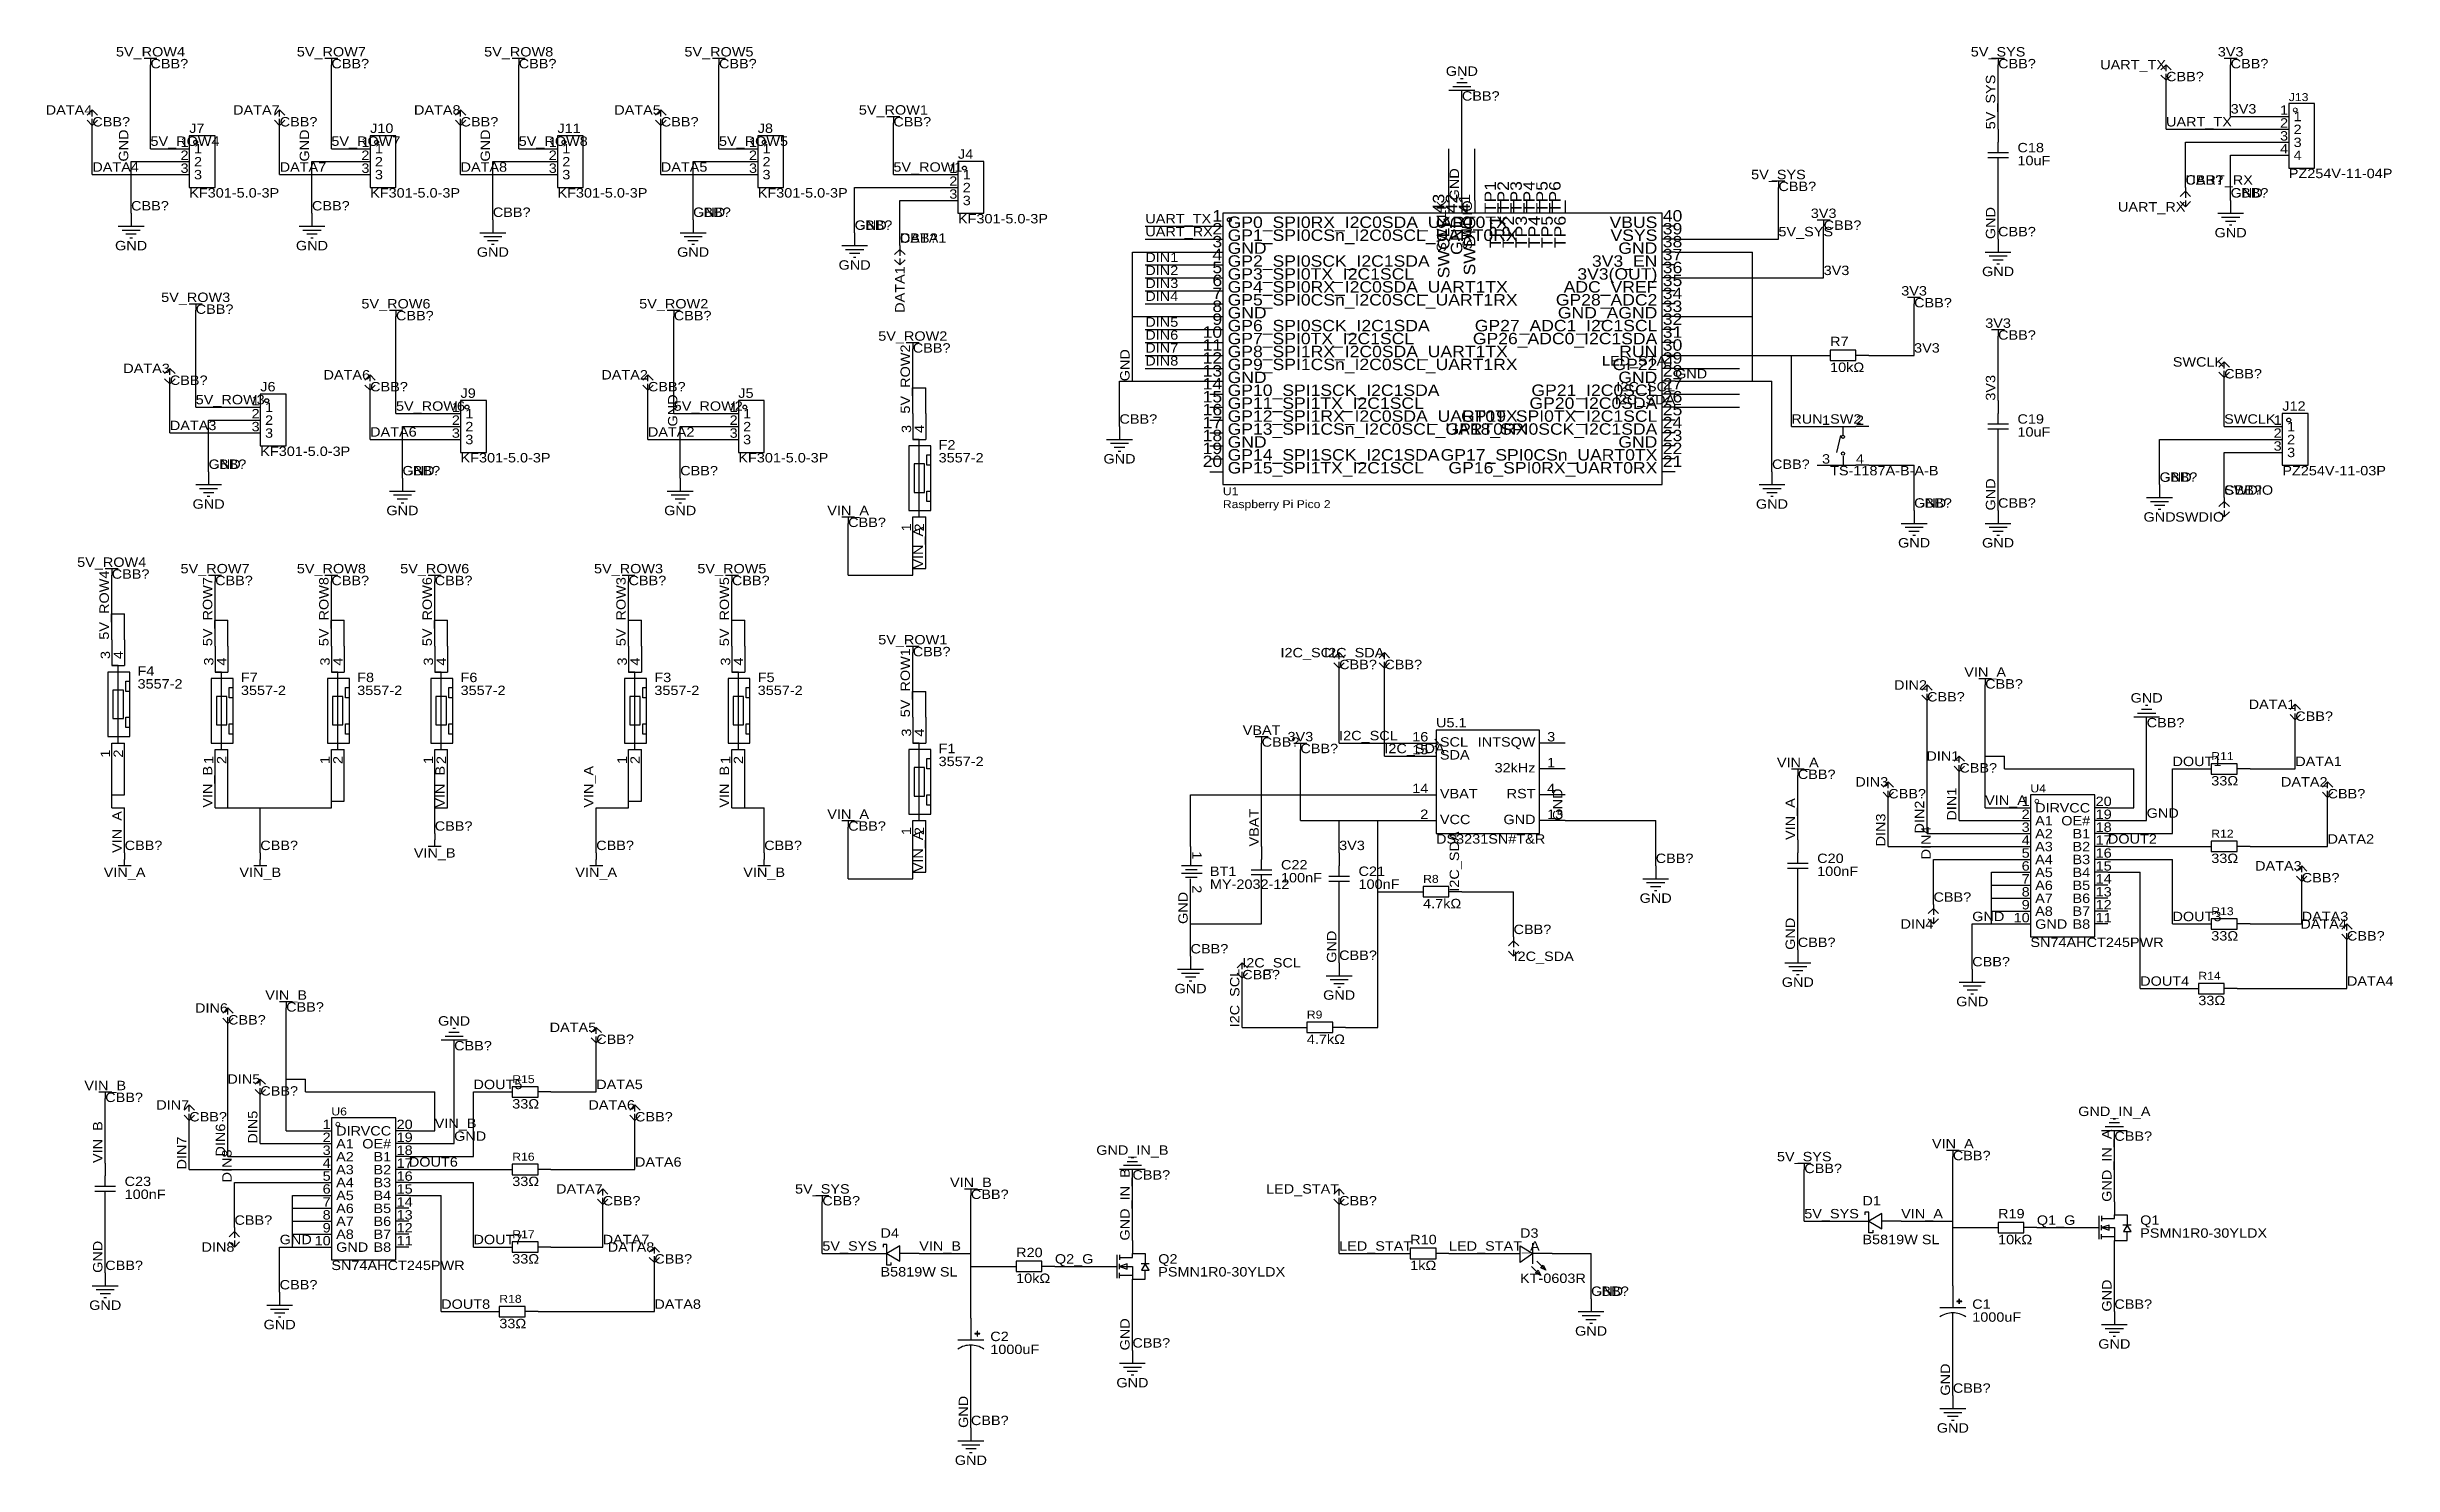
# Model space of a CAD drawing. Header units: millimetres. Extents: x 60 to 521, y 75 to 354.
import ezdxf
from ezdxf.enums import TextEntityAlignment as Align

# ---------------------------------------------------------------- set-up
doc = ezdxf.new("R2010")
doc.units = ezdxf.units.MM
doc.header["$MEASUREMENT"] = 0
doc.styles.get("Standard").update_dxf_attribs({"font": 'arial.ttf'})

msp = doc.modelspace()

# ---------------------------------------------------------------- texts
at = {"color": 1, "true_color": 0x000080, "width": 1.1}
for s, p in [('5V_ROW4', (80.01, 353.06)), ('5V_ROW4', (80.01, 353.06)), ('5V_ROW7', (115.57, 353.06)), ('5V_ROW7', (115.57, 353.06)), ('5V_ROW8', (152.4, 353.06)), ('5V_ROW8', (152.4, 353.06)), ('5V_ROW5', (191.77, 353.06)), ('5V_ROW5', (191.77, 353.06)), ('5V_SYS', (443.23, 353.06)), ('5V_SYS', (443.23, 353.06)), ('3V3', (488.95, 353.06)), ('3V3', (488.95, 353.06)), ('GND', (337.82, 349.25)), ('GND', (337.82, 349.25)), ('5V_ROW1', (226.06, 341.63)), ('5V_ROW1', (226.06, 341.63)), ('5V_SYS', (400.05, 328.93)), ('5V_SYS', (400.05, 328.93)), ('3V3', (408.94, 321.31)), ('3V3', (408.94, 321.31)), ('GND', (488.95, 317.5)), ('GND', (488.95, 317.5)), ('GND', (76.2, 314.96)), ('GND', (76.2, 314.96)), ('GND', (111.76, 314.96)), ('GND', (111.76, 314.96)), ('GND', (147.32, 313.69)), ('GND', (147.32, 313.69)), ('GND', (186.69, 313.69)), ('GND', (186.69, 313.69)), ('GND', (218.44, 311.15)), ('GND', (218.44, 311.15)), ('GND', (443.23, 309.88)), ('GND', (443.23, 309.88)), ('5V_ROW3', (88.9, 304.8)), ('5V_ROW3', (88.9, 304.8)), ('5V_ROW6', (128.27, 303.53)), ('5V_ROW6', (128.27, 303.53)), ('5V_ROW2', (182.88, 303.53)), ('5V_ROW2', (182.88, 303.53)), ('3V3', (426.72, 306.07)), ('3V3', (426.72, 306.07)), ('3V3', (443.23, 299.72)), ('3V3', (443.23, 299.72)), ('5V_ROW2', (229.87, 297.18)), ('5V_ROW2', (229.87, 297.18)), ('GND', (270.51, 273.05)), ('GND', (270.51, 273.05)), ('GND', (91.44, 264.16)), ('GND', (91.44, 264.16)), ('GND', (129.54, 262.89)), ('GND', (129.54, 262.89)), ('GND', (184.15, 262.89)), ('GND', (184.15, 262.89)), ('VIN_A', (217.17, 262.89)), ('VIN_A', (217.17, 262.89)), ('GND', (398.78, 264.16)), ('GND', (398.78, 264.16)), ('GND', (474.98, 261.62)), ('GND', (474.98, 261.62)), ('5V_ROW4', (72.39, 252.73)), ('5V_ROW4', (72.39, 252.73)), ('GND', (426.72, 256.54)), ('GND', (426.72, 256.54)), ('GND', (443.23, 256.54)), ('GND', (443.23, 256.54)), ('5V_ROW7', (92.71, 251.46)), ('5V_ROW7', (92.71, 251.46)), ('5V_ROW8', (115.57, 251.46)), ('5V_ROW8', (115.57, 251.46)), ('5V_ROW6', (135.89, 251.46)), ('5V_ROW6', (135.89, 251.46)), ('5V_ROW3', (173.99, 251.46)), ('5V_ROW3', (173.99, 251.46)), ('5V_ROW5', (194.31, 251.46)), ('5V_ROW5', (194.31, 251.46)), ('5V_ROW1', (229.87, 237.49)), ('5V_ROW1', (229.87, 237.49)), ('VIN_A', (440.69, 231.14)), ('VIN_A', (440.69, 231.14)), ('GND', (472.44, 226.06)), ('GND', (472.44, 226.06)), ('VBAT', (298.45, 219.71)), ('VBAT', (298.45, 219.71)), ('3V3', (306.07, 218.44)), ('3V3', (306.07, 218.44)), ('VIN_A', (403.86, 213.36)), ('VIN_A', (403.86, 213.36)), ('VIN_A', (217.17, 203.2)), ('VIN_A', (217.17, 203.2)), ('VIN_B', (135.89, 195.58)), ('VIN_B', (135.89, 195.58)), ('VIN_A', (74.93, 191.77)), ('VIN_A', (74.93, 191.77)), ('VIN_B', (101.6, 191.77)), ('VIN_B', (101.6, 191.77)), ('VIN_A', (167.64, 191.77)), ('VIN_A', (167.64, 191.77)), ('VIN_B', (200.66, 191.77)), ('VIN_B', (200.66, 191.77)), ('GND', (375.92, 186.69)), ('GND', (375.92, 186.69)), ('GND', (403.86, 170.18)), ('GND', (403.86, 170.18)), ('VIN_B', (106.68, 167.64)), ('VIN_B', (106.68, 167.64)), ('GND', (284.48, 168.91)), ('GND', (284.48, 168.91)), ('GND', (313.69, 167.64)), ('GND', (313.69, 167.64)), ('GND', (438.15, 166.37)), ('GND', (438.15, 166.37)), ('GND', (139.7, 162.56)), ('GND', (139.7, 162.56)), ('VIN_B', (71.12, 149.86)), ('VIN_B', (71.12, 149.86)), ('GND_IN_A', (466.09, 144.78)), ('GND_IN_A', (466.09, 144.78)), ('VIN_A', (434.34, 138.43)), ('VIN_A', (434.34, 138.43)), ('GND_IN_B', (273.05, 137.16)), ('GND_IN_B', (273.05, 137.16)), ('5V_SYS', (405.13, 135.89)), ('5V_SYS', (405.13, 135.89)), ('5V_SYS', (212.09, 129.54)), ('5V_SYS', (212.09, 129.54)), ('VIN_B', (241.3, 130.81)), ('VIN_B', (241.3, 130.81)), ('GND', (71.12, 106.68)), ('GND', (71.12, 106.68)), ('GND', (105.41, 102.87)), ('GND', (105.41, 102.87)), ('GND', (363.22, 101.6)), ('GND', (363.22, 101.6)), ('GND', (466.09, 99.06)), ('GND', (466.09, 99.06)), ('GND', (273.05, 91.44)), ('GND', (273.05, 91.44)), ('GND', (434.34, 82.55)), ('GND', (434.34, 82.55)), ('GND', (241.3, 76.2)), ('GND', (241.3, 76.2))]:
    msp.add_text(s, height=1.849, dxfattribs=at).set_placement(p, align=Align.MIDDLE_CENTER)
for s, height, p in [('CBB?', 1.849, (80.01, 349.25)), ('CBB?', 1.849, (115.57, 349.25)), ('CBB?', 1.849, (152.4, 349.25)), ('CBB?', 1.849, (191.77, 349.25)), ('CBB?', 1.849, (443.23, 349.25)), ('CBB?', 1.849, (488.95, 349.25)), ('CBB?', 1.849, (476.25, 346.71)), ('CBB?', 1.849, (337.82, 342.9)), ('J13', 1.56, (500.38, 342.9)), ('CBB?', 1.849, (68.58, 337.82)), ('J7', 1.849, (87.63, 336.55)), ('CBB?', 1.849, (105.41, 337.82)), ('J10', 1.849, (123.19, 336.55)), ('CBB?', 1.849, (140.97, 337.82)), ('J11', 1.849, (160.02, 336.55)), ('CBB?', 1.849, (180.34, 337.82)), ('J8', 1.849, (199.39, 336.55)), ('CBB?', 1.849, (226.06, 337.82)), ('J4', 1.849, (238.76, 331.47)), ('C18', 1.849, (447.04, 332.74)), ('10uF', 1.849, (447.04, 330.2)), ('CBB?', 1.849, (400.05, 325.12)), ('CBB?', 1.849, (480.06, 326.39)), ('PZ254V-11-04P', 1.8491, (500.38, 327.66)), ('CBB?', 1.849, (76.2, 321.31)), ('KF301-5.0-3P', 1.8491, (87.63, 323.85)), ('CBB?', 1.849, (111.76, 321.31)), ('KF301-5.0-3P', 1.8491, (123.19, 323.85)), ('KF301-5.0-3P', 1.8491, (160.02, 323.85)), ('KF301-5.0-3P', 1.8491, (199.39, 323.85)), ('CBB?', 1.849, (488.95, 323.85)), ('CBB?', 1.849, (147.32, 320.04)), ('CBB?', 1.849, (186.69, 320.04)), ('CBB?', 1.849, (218.44, 317.5)), ('KF301-5.0-3P', 1.8491, (238.76, 318.77)), ('CBB?', 1.849, (408.94, 317.5)), ('CBB?', 1.849, (443.23, 316.23)), ('CBB?', 1.849, (227.33, 314.96)), ('CBB?', 1.849, (426.72, 302.26)), ('CBB?', 1.849, (88.9, 300.99)), ('CBB?', 1.849, (128.27, 299.72)), ('CBB?', 1.849, (182.88, 299.72)), ('CBB?', 1.849, (229.87, 293.37)), ('R7', 1.849, (410.21, 294.64)), ('CBB?', 1.849, (443.23, 295.91)), ('10kΩ', 1.849, (410.21, 289.56)), ('CBB?', 1.849, (487.68, 288.29)), ('CBB?', 1.849, (83.82, 287.02)), ('J6', 1.849, (101.6, 285.75)), ('CBB?', 1.849, (123.19, 285.75)), ('J9', 1.849, (140.97, 284.48)), ('CBB?', 1.849, (177.8, 285.75)), ('J5', 1.849, (195.58, 284.48)), ('CBB?', 1.849, (270.51, 279.4)), ('SW2', 1.849, (410.21, 279.4)), ('C19', 1.849, (447.04, 279.4)), ('J12', 1.849, (499.11, 281.94)), ('F2', 1.849, (234.95, 274.32)), ('10uF', 1.849, (447.04, 276.86)), ('CBB?', 1.849, (91.44, 270.51)), ('KF301-5.0-3P', 1.8491, (101.6, 273.05)), ('KF301-5.0-3P', 1.8491, (140.97, 271.78)), ('KF301-5.0-3P', 1.8491, (195.58, 271.78)), ('3557-2', 1.849, (234.95, 271.78)), ('CBB?', 1.849, (398.78, 270.51)), ('CBB?', 1.849, (129.54, 269.24)), ('CBB?', 1.849, (184.15, 269.24)), ('TS-1187A-B-A-B', 1.8491, (410.21, 269.24)), ('CBB?', 1.849, (474.98, 267.97)), ('CBB?', 1.849, (487.68, 265.43)), ('PZ254V-11-03P', 1.8491, (499.11, 269.24)), ('U1', 1.56, (290.83, 265.43)), ('Raspberry Pi Pico 2', 1.5602, (290.83, 262.89)), ('CBB?', 1.849, (426.72, 262.89)), ('CBB?', 1.849, (443.23, 262.89)), ('CBB?', 1.849, (217.17, 259.08)), ('CBB?', 1.849, (72.39, 248.92)), ('CBB?', 1.849, (92.71, 247.65)), ('CBB?', 1.849, (115.57, 247.65)), ('CBB?', 1.849, (135.89, 247.65)), ('CBB?', 1.849, (173.99, 247.65)), ('CBB?', 1.849, (194.31, 247.65)), ('CBB?', 1.849, (229.87, 233.68)), ('F4', 1.849, (77.47, 229.87)), ('F7', 1.849, (97.79, 228.6)), ('F8', 1.849, (120.65, 228.6)), ('F6', 1.849, (140.97, 228.6)), ('F3', 1.849, (179.07, 228.6)), ('F5', 1.849, (199.39, 228.6)), ('CBB?', 1.849, (313.69, 231.14)), ('CBB?', 1.849, (322.58, 231.14)), ('3557-2', 1.849, (77.47, 227.33)), ('3557-2', 1.849, (97.79, 226.06)), ('3557-2', 1.849, (120.65, 226.06)), ('3557-2', 1.849, (140.97, 226.06)), ('3557-2', 1.849, (179.07, 226.06)), ('3557-2', 1.849, (199.39, 226.06)), ('CBB?', 1.849, (429.26, 224.79)), ('CBB?', 1.849, (440.69, 227.33)), ('U5.1', 1.849, (332.74, 219.71)), ('CBB?', 1.849, (472.44, 219.71)), ('CBB?', 1.849, (501.65, 220.98)), ('F1', 1.849, (234.95, 214.63)), ('CBB?', 1.849, (298.45, 215.9)), ('CBB?', 1.849, (306.07, 214.63)), ('3557-2', 1.849, (234.95, 212.09)), ('CBB?', 1.849, (435.61, 210.82)), ('R11', 1.56, (485.14, 213.36)), ('CBB?', 1.849, (403.86, 209.55)), ('CBB?', 1.849, (421.64, 205.74)), ('U4', 1.56, (449.58, 207.01)), ('33Ω', 1.849, (485.14, 208.28)), ('CBB?', 1.849, (508, 205.74)), ('CBB?', 1.849, (135.89, 199.39)), ('CBB?', 1.849, (217.17, 199.39)), ('DS3231SN#T&R', 1.8491, (332.74, 196.85)), ('R12', 1.56, (485.14, 198.12)), ('CBB?', 1.849, (74.93, 195.58)), ('CBB?', 1.849, (101.6, 195.58)), ('CBB?', 1.849, (167.64, 195.58)), ('CBB?', 1.849, (200.66, 195.58)), ('C22', 1.849, (302.26, 191.77)), ('CBB?', 1.849, (375.92, 193.04)), ('C20', 1.849, (407.67, 193.04)), ('33Ω', 1.849, (485.14, 193.04)), ('BT1', 1.849, (288.29, 190.5)), ('MY-2032-12', 1.849, (288.29, 187.96)), ('100nF', 1.849, (302.26, 189.23)), ('C21', 1.849, (317.5, 190.5)), ('100nF', 1.849, (317.5, 187.96)), ('R8', 1.56, (330.2, 189.23)), ('100nF', 1.849, (407.67, 190.5)), ('CBB?', 1.849, (502.92, 189.23)), ('4.7kΩ', 1.849, (330.2, 184.15)), ('CBB?', 1.849, (430.53, 185.42)), ('R13', 1.56, (485.14, 182.88)), ('CBB?', 1.849, (347.98, 179.07)), ('33Ω', 1.849, (485.14, 177.8)), ('CBB?', 1.849, (511.81, 177.8)), ('CBB?', 1.849, (284.48, 175.26)), ('CBB?', 1.849, (313.69, 173.99)), ('CBB?', 1.849, (403.86, 176.53)), ('SN74AHCT245PWR', 1.8491, (449.58, 176.53)), ('CBB?', 1.849, (294.64, 170.18)), ('CBB?', 1.849, (438.15, 172.72)), ('R14', 1.56, (482.6, 170.18)), ('CBB?', 1.849, (106.68, 163.83)), ('33Ω', 1.849, (482.6, 165.1)), ('CBB?', 1.849, (95.25, 161.29)), ('R9', 1.56, (307.34, 162.56)), ('CBB?', 1.849, (139.7, 156.21)), ('CBB?', 1.849, (167.64, 157.48)), ('4.7kΩ', 1.849, (307.34, 157.48)), ('CBB?', 1.849, (71.12, 146.05)), ('CBB?', 1.849, (101.6, 147.32)), ('R15', 1.56, (151.13, 149.86)), ('CBB?', 1.849, (87.63, 142.24)), ('U6', 1.56, (115.57, 143.51)), ('33Ω', 1.849, (151.13, 144.78)), ('CBB?', 1.849, (175.26, 142.24)), ('CBB?', 1.849, (466.09, 138.43)), ('R16', 1.56, (151.13, 134.62)), ('CBB?', 1.849, (405.13, 132.08)), ('CBB?', 1.849, (434.34, 134.62)), ('C23', 1.849, (74.93, 129.54)), ('100nF', 1.849, (74.93, 127)), ('33Ω', 1.849, (151.13, 129.54)), ('CBB?', 1.849, (241.3, 127)), ('CBB?', 1.849, (273.05, 130.81)), ('CBB?', 1.849, (168.91, 125.73)), ('CBB?', 1.849, (212.09, 125.73)), ('CBB?', 1.849, (313.69, 125.73)), ('D1', 1.849, (416.56, 125.73)), ('R19', 1.849, (443.23, 123.19)), ('CBB?', 1.849, (96.52, 121.92)), ('R17', 1.56, (151.13, 119.38)), ('D4', 1.849, (223.52, 119.38)), ('R10', 1.849, (327.66, 118.11)), ('D3', 1.849, (349.25, 119.38)), ('B5819W SL', 1.849, (416.56, 118.11)), ('10kΩ', 1.849, (443.23, 118.11)), ('Q1', 1.849, (471.17, 121.92)), ('PSMN1R0-30YLDX', 1.8491, (471.17, 119.38)), ('CBB?', 1.849, (71.12, 113.03)), ('SN74AHCT245PWR', 1.8491, (115.57, 113.03)), ('33Ω', 1.849, (151.13, 114.3)), ('CBB?', 1.849, (179.07, 114.3)), ('R20', 1.849, (250.19, 115.57)), ('Q2', 1.849, (278.13, 114.3)), ('1kΩ', 1.849, (327.66, 113.03)), ('CBB?', 1.849, (105.41, 109.22)), ('B5819W SL', 1.849, (223.52, 111.76)), ('10kΩ', 1.849, (250.19, 110.49)), ('PSMN1R0-30YLDX', 1.8491, (278.13, 111.76)), ('KT-0603R', 1.849, (349.25, 110.49)), ('R18', 1.56, (148.59, 106.68)), ('CBB?', 1.849, (363.22, 107.95)), ('C1', 1.849, (438.15, 105.41)), ('CBB?', 1.849, (466.09, 105.41)), ('33Ω', 1.849, (148.59, 101.6)), ('C2', 1.849, (245.11, 99.06)), ('1000uF', 1.849, (438.15, 102.87)), ('1000uF', 1.849, (245.11, 96.52)), ('CBB?', 1.849, (273.05, 97.79)), ('CBB?', 1.849, (434.34, 88.9)), ('CBB?', 1.849, (241.3, 82.55))]:
    msp.add_text(s, height=height, dxfattribs=at).set_placement(p, align=Align.BOTTOM_LEFT)
for s, p in [('UART_TX', (476.25, 350.52)), ('UART_TX', (476.25, 350.52)), ('DATA4', (68.58, 341.63)), ('DATA4', (68.58, 341.63)), ('DATA7', (105.41, 341.63)), ('DATA7', (105.41, 341.63)), ('DATA8', (140.97, 341.63)), ('DATA8', (140.97, 341.63)), ('DATA5', (180.34, 341.63)), ('DATA5', (180.34, 341.63)), ('UART_RX', (480.06, 322.58)), ('UART_RX', (480.06, 322.58)), ('DATA3', (83.82, 290.83)), ('DATA3', (83.82, 290.83)), ('SWCLK', (487.68, 292.1)), ('SWCLK', (487.68, 292.1)), ('DATA6', (123.19, 289.56)), ('DATA6', (123.19, 289.56)), ('DATA2', (177.8, 289.56)), ('DATA2', (177.8, 289.56)), ('SWDIO', (487.68, 261.62)), ('SWDIO', (487.68, 261.62)), ('I2C_SCL', (313.69, 234.95)), ('I2C_SCL', (313.69, 234.95)), ('I2C_SDA', (322.58, 234.95)), ('I2C_SDA', (322.58, 234.95)), ('DIN2', (429.26, 228.6)), ('DIN2', (429.26, 228.6)), ('DATA1', (501.65, 224.79)), ('DATA1', (501.65, 224.79)), ('DIN1', (435.61, 214.63)), ('DIN1', (435.61, 214.63)), ('DIN3', (421.64, 209.55)), ('DIN3', (421.64, 209.55)), ('DATA2', (508, 209.55)), ('DATA2', (508, 209.55)), ('DATA3', (502.92, 193.04)), ('DATA3', (502.92, 193.04)), ('DIN4', (430.53, 181.61)), ('DIN4', (430.53, 181.61)), ('DATA4', (511.81, 181.61)), ('DATA4', (511.81, 181.61)), ('DIN6', (95.25, 165.1)), ('DIN6', (95.25, 165.1)), ('DATA5', (167.64, 161.29)), ('DATA5', (167.64, 161.29)), ('DIN5', (101.6, 151.13)), ('DIN5', (101.6, 151.13)), ('DIN7', (87.63, 146.05)), ('DIN7', (87.63, 146.05)), ('DATA6', (175.26, 146.05)), ('DATA6', (175.26, 146.05)), ('DATA7', (168.91, 129.54)), ('DATA7', (168.91, 129.54)), ('LED_STAT', (313.69, 129.54)), ('LED_STAT', (313.69, 129.54)), ('DIN8', (96.52, 118.11)), ('DIN8', (96.52, 118.11)), ('DATA8', (179.07, 118.11)), ('DATA8', (179.07, 118.11))]:
    msp.add_text(s, height=1.849, dxfattribs=at).set_placement(p, align=Align.MIDDLE_RIGHT)
at = {"color": 1, "true_color": 0x0000ff, "width": 1.1}
for s, p in [('5V_SYS', (443.23, 337.82)), ('GND', (76.2, 331.47)), ('GND', (111.76, 331.47)), ('GND', (147.32, 331.47)), ('GND', (337.82, 323.85)), ('GND', (443.23, 316.23)), ('5V_ROW2', (229.87, 281.94)), ('GND', (273.05, 288.29)), ('3V3', (443.23, 284.48)), ('GND', (184.15, 279.4)), ('GND', (443.23, 262.89)), ('VIN_A', (232.41, 251.46)), ('5V_ROW4', (72.39, 237.49)), ('5V_ROW7', (92.71, 236.22)), ('5V_ROW8', (115.57, 236.22)), ('5V_ROW6', (135.89, 236.22)), ('5V_ROW3', (173.99, 236.22)), ('5V_ROW5', (194.31, 236.22)), ('5V_ROW1', (229.87, 222.25)), ('VIN_B', (92.71, 204.47)), ('VIN_B', (138.43, 204.47)), ('VIN_A', (167.64, 204.47)), ('VIN_B', (194.31, 204.47)), ('GND', (358.14, 201.93)), ('DIN1', (435.61, 201.93)), ('VIN_A', (74.93, 195.58)), ('VBAT', (298.45, 196.85)), ('VIN_A', (403.86, 198.12)), ('DIN3', (421.64, 196.85)), ('DIN2', (429.26, 199.39)), ('VIN_A', (232.41, 191.77)), ('I2C_SDA', (337.82, 187.96)), ('DIN4', (430.53, 194.31)), ('GND', (284.48, 181.61)), ('GND', (313.69, 173.99)), ('GND', (403.86, 176.53)), ('I2C_SCL', (294.64, 161.29)), ('DIN5', (101.6, 138.43)), ('VIN_B', (71.12, 134.62)), ('DIN7', (87.63, 133.35)), ('DIN6', (95.25, 135.89)), ('GND_IN_A', (466.09, 127)), ('DIN8', (96.52, 130.81)), ('GND_IN_B', (273.05, 119.38)), ('GND', (71.12, 113.03)), ('GND', (466.09, 105.41)), ('GND', (273.05, 97.79)), ('GND', (434.34, 88.9)), ('GND', (241.3, 82.55))]:
    msp.add_text(s, height=1.849, rotation=90, dxfattribs=at).set_placement(p, align=Align.BOTTOM_LEFT)
for s, p in [('3V3', (488.95, 340.36)), ('UART_TX', (476.25, 337.82)), ('5V_ROW4', (80.01, 334.01)), ('5V_ROW7', (115.57, 334.01)), ('5V_ROW8', (152.4, 334.01)), ('5V_ROW5', (191.77, 334.01)), ('DATA4', (68.58, 328.93)), ('DATA7', (105.41, 328.93)), ('DATA8', (140.97, 328.93)), ('DATA5', (180.34, 328.93)), ('5V_ROW1', (226.06, 328.93)), ('UART_RX', (480.06, 326.39)), ('GND', (488.95, 323.85)), ('GND', (186.69, 320.04)), ('GND', (218.44, 317.5)), ('UART_TX', (275.59, 318.77)), ('UART_RX', (275.59, 316.23)), ('5V_SYS', (400.05, 316.23)), ('DATA1', (227.33, 314.96)), ('DIN1', (275.59, 311.15)), ('DIN2', (275.59, 308.61)), ('3V3', (408.94, 308.61)), ('DIN3', (275.59, 306.07)), ('DIN4', (275.59, 303.53)), ('DIN5', (275.59, 298.45)), ('DIN6', (275.59, 295.91)), ('DIN7', (275.59, 293.37)), ('3V3', (426.72, 293.37)), ('DIN8', (275.59, 290.83)), ('GND', (379.73, 288.29)), ('5V_ROW3', (88.9, 283.21)), ('5V_ROW6', (128.27, 281.94)), ('5V_ROW2', (182.88, 281.94)), ('RUN', (402.59, 279.4)), ('SWCLK', (487.68, 279.4)), ('DATA3', (83.82, 278.13)), ('DATA6', (123.19, 276.86)), ('DATA2', (177.8, 276.86)), ('GND', (91.44, 270.51)), ('GND', (129.54, 269.24)), ('GND', (474.98, 267.97)), ('SWDIO', (487.68, 265.43)), ('GND', (426.72, 262.89)), ('I2C_SCL', (313.69, 217.17)), ('I2C_SDA', (322.58, 214.63)), ('DOUT1', (477.52, 212.09)), ('DATA1', (501.65, 212.09)), ('VIN_A', (440.69, 204.47)), ('GND', (472.44, 201.93)), ('DOUT2', (464.82, 196.85)), ('DATA2', (508, 196.85)), ('3V3', (313.69, 195.58)), ('GND', (438.15, 181.61)), ('DOUT3', (477.52, 181.61)), ('DATA3', (502.92, 181.61)), ('DOUT4', (471.17, 168.91)), ('DATA4', (511.81, 168.91)), ('DOUT5', (143.51, 148.59)), ('DATA5', (167.64, 148.59)), ('VIN_B', (135.89, 140.97)), ('GND', (139.7, 138.43)), ('DOUT6', (130.81, 133.35)), ('DATA6', (175.26, 133.35)), ('5V_SYS', (405.13, 123.19)), ('VIN_A', (424.18, 123.19)), ('GND', (105.41, 118.11)), ('DOUT7', (143.51, 118.11)), ('DATA7', (168.91, 118.11)), ('Q1_G', (450.85, 121.92)), ('5V_SYS', (212.09, 116.84)), ('VIN_B', (231.14, 116.84)), ('Q2_G', (257.81, 114.3)), ('LED_STAT', (313.69, 116.84)), ('LED_STAT_A', (335.28, 116.84)), ('DOUT8', (137.16, 105.41)), ('DATA8', (179.07, 105.41)), ('GND', (363.22, 107.95))]:
    msp.add_text(s, height=1.849, dxfattribs=at).set_placement(p, align=Align.BOTTOM_LEFT)
at = {"color": 1, "true_color": 0x000000, "width": 1.1}
for s, height, p in [('1', 1.85, (500.25, 340.13)), ('3', 1.85, (500.25, 335.05)), ('2', 1.85, (500.25, 337.59)), ('2', 1.85, (87.5, 331.24)), ('1', 1.85, (87.5, 333.78)), ('2', 1.85, (123.06, 331.24)), ('1', 1.85, (123.06, 333.78)), ('2', 1.85, (159.89, 331.24)), ('1', 1.85, (159.89, 333.78)), ('2', 1.85, (199.26, 331.24)), ('1', 1.85, (199.26, 333.78)), ('4', 1.85, (500.25, 332.51)), ('3', 1.85, (87.5, 328.7)), ('3', 1.85, (123.06, 328.7)), ('3', 1.85, (159.89, 328.7)), ('3', 1.85, (199.26, 328.7)), ('2', 1.85, (238.63, 326.16)), ('1', 1.85, (238.63, 328.7)), ('3', 1.85, (238.63, 323.62)), ('2', 2.25, (290.7, 316.48)), ('1', 2.25, (290.7, 319.02)), ('VBUS', 2.247, (376.25, 317.75)), ('4', 2.25, (290.7, 311.4)), ('3', 2.25, (290.7, 313.94)), ('VSYS', 2.247, (376.25, 315.21)), ('GND', 2.247, (376.25, 312.67)), ('5', 2.25, (290.7, 308.86)), ('6', 2.25, (290.7, 306.32)), ('3V3(OUT)', 2.247, (376.25, 307.59)), ('3V3_EN', 2.247, (376.25, 310.13)), ('7', 2.25, (290.7, 303.78)), ('GP28_ADC2', 2.247, (376.25, 302.51)), ('ADC_VREF', 2.247, (376.25, 305.05)), ('8', 2.25, (290.7, 301.24)), ('9', 2.25, (290.7, 298.7)), ('GP27_ADC1_I2C1SCL', 2.2472, (376.25, 297.43)), ('GND_AGND', 2.247, (376.25, 299.97)), ('10', 2.247, (290.7, 296.16)), ('11', 2.247, (290.7, 293.62)), ('GP26_ADC0_I2C1SDA', 2.2472, (376.25, 294.89)), ('RUN', 2.247, (376.25, 292.35)), ('12', 2.247, (290.7, 291.08)), ('13', 2.247, (290.7, 288.54)), ('GP22', 2.247, (376.25, 289.81)), ('14', 2.247, (290.7, 286)), ('15', 2.247, (290.7, 283.46)), ('GP21_I2C0SCL', 2.2472, (376.25, 284.73)), ('GND', 2.247, (376.25, 287.27)), ('2', 1.85, (101.47, 280.44)), ('1', 1.85, (101.47, 282.98)), ('2', 1.85, (140.84, 279.17)), ('1', 1.85, (140.84, 281.71)), ('2', 1.85, (195.45, 279.17)), ('1', 1.85, (195.45, 281.71)), ('16', 2.247, (290.7, 280.92)), ('GP19_SPI0TX_I2C1SCL', 2.2472, (376.25, 279.65)), ('GP20_I2C0SDA', 2.2472, (376.25, 282.19)), ('1', 1.85, (410.21, 279.17)), ('1', 1.85, (498.98, 279.17)), ('3', 1.85, (101.47, 277.9)), ('3', 1.85, (140.84, 276.63)), ('3', 1.85, (195.45, 276.63)), ('17', 2.247, (290.7, 278.38)), ('18', 2.247, (290.7, 275.84)), ('GP18_SPI0SCK_I2C1SDA', 2.2472, (376.25, 277.11)), ('GND', 2.247, (376.25, 274.57)), ('2', 1.85, (498.98, 276.63)), ('20', 2.247, (290.7, 270.76)), ('19', 2.247, (290.7, 273.3)), ('GP17_SPI0CSn_UART0TX', 2.2472, (376.25, 272.03)), ('GP16_SPI0RX_UART0RX', 2.2472, (376.25, 269.49)), ('3', 1.85, (410.21, 271.55)), ('3', 1.85, (498.98, 274.09)), ('16', 1.849, (331.22, 216.94)), ('15', 1.849, (331.22, 214.4)), ('INTSQW', 1.849, (352.3, 215.92)), ('32kHz', 1.849, (352.3, 210.84)), ('14', 1.849, (331.22, 206.78)), ('RST', 1.849, (352.3, 205.76)), ('2', 1.85, (331.22, 201.7)), ('GND', 1.849, (352.3, 200.68)), ('2', 1.85, (449.45, 201.7)), ('1', 1.85, (449.45, 204.24)), ('VCC', 1.849, (461.34, 202.97)), ('4', 1.85, (449.45, 196.62)), ('3', 1.85, (449.45, 199.16)), ('OE#', 1.849, (461.34, 200.43)), ('B1', 1.849, (461.34, 197.89)), ('5', 1.85, (449.45, 194.08)), ('6', 1.85, (449.45, 191.54)), ('B2', 1.849, (461.34, 195.35)), ('B3', 1.849, (461.34, 192.81)), ('7', 1.85, (449.45, 189)), ('B4', 1.849, (461.34, 190.27)), ('B5', 1.849, (461.34, 187.73)), ('8', 1.85, (449.45, 186.46)), ('9', 1.85, (449.45, 183.92)), ('B6', 1.849, (461.34, 185.19)), ('B7', 1.849, (461.34, 182.65)), ('10', 1.849, (449.45, 181.38)), ('B8', 1.849, (461.34, 180.11)), ('1', 1.85, (115.44, 140.74)), ('2', 1.85, (115.44, 138.2)), ('VCC', 1.849, (127.33, 139.47)), ('OE#', 1.849, (127.33, 136.93)), ('4', 1.85, (115.44, 133.12)), ('3', 1.85, (115.44, 135.66)), ('B1', 1.849, (127.33, 134.39)), ('B2', 1.849, (127.33, 131.85)), ('5', 1.85, (115.44, 130.58)), ('6', 1.85, (115.44, 128.04)), ('B3', 1.849, (127.33, 129.31)), ('B4', 1.849, (127.33, 126.77)), ('8', 1.85, (115.44, 122.96)), ('7', 1.85, (115.44, 125.5)), ('B5', 1.849, (127.33, 124.23)), ('10', 1.849, (115.44, 117.88)), ('9', 1.85, (115.44, 120.42)), ('B6', 1.849, (127.33, 121.69)), ('B7', 1.849, (127.33, 119.15)), ('B8', 1.849, (127.33, 116.61))]:
    msp.add_text(s, height=height, dxfattribs=at).set_placement(p, align=Align.BOTTOM_RIGHT)
for s, height, p in [('2', 1.85, (501.32, 336.32)), ('1', 1.85, (501.32, 338.86)), ('2', 1.85, (88.57, 329.97)), ('1', 1.85, (88.57, 332.51)), ('2', 1.85, (124.13, 329.97)), ('1', 1.85, (124.13, 332.51)), ('2', 1.85, (160.96, 329.97)), ('1', 1.85, (160.96, 332.51)), ('2', 1.85, (200.33, 329.97)), ('1', 1.85, (200.33, 332.51)), ('4', 1.85, (501.32, 331.24)), ('3', 1.85, (501.32, 333.78)), ('3', 1.85, (88.57, 327.43)), ('3', 1.85, (124.13, 327.43)), ('3', 1.85, (160.96, 327.43)), ('3', 1.85, (200.33, 327.43)), ('1', 1.85, (239.7, 327.43)), ('3', 1.85, (239.7, 322.35)), ('2', 1.85, (239.7, 324.89)), ('GP0_SPI0RX_I2C0SDA_UART0TX', 2.2472, (291.77, 317.75)), ('40', 2.247, (377.32, 319.02)), ('39', 2.247, (377.32, 316.48)), ('GP1_SPI0CSn_I2C0SCL_UART0RX', 2.2472, (291.77, 315.21)), ('GND', 2.247, (291.77, 312.67)), ('38', 2.247, (377.32, 313.94)), ('37', 2.247, (377.32, 311.4)), ('GP2_SPI0SCK_I2C1SDA', 2.2472, (291.77, 310.13)), ('GP3_SPI0TX_I2C1SCL', 2.2472, (291.77, 307.59)), ('36', 2.247, (377.32, 308.86)), ('35', 2.247, (377.32, 306.32)), ('GP4_SPI0RX_I2C0SDA_UART1TX', 2.2472, (291.77, 305.05)), ('GP5_SPI0CSn_I2C0SCL_UART1RX', 2.2472, (291.77, 302.51)), ('34', 2.247, (377.32, 303.78)), ('GND', 2.247, (291.77, 299.97)), ('GP6_SPI0SCK_I2C1SDA', 2.2472, (291.77, 297.43)), ('33', 2.247, (377.32, 301.24)), ('32', 2.247, (377.32, 298.7)), ('GP7_SPI0TX_I2C1SCL', 2.2472, (291.77, 294.89)), ('GP8_SPI1RX_I2C0SDA_UART1TX', 2.2472, (291.77, 292.35)), ('31', 2.247, (377.32, 296.16)), ('30', 2.247, (377.32, 293.62)), ('GP9_SPI1CSn_I2C0SCL_UART1RX', 2.2472, (291.77, 289.81)), ('29', 2.247, (377.32, 291.08)), ('28', 2.247, (377.32, 288.54)), ('GND', 2.247, (291.77, 287.27)), ('GP10_SPI1SCK_I2C1SDA', 2.2472, (291.77, 284.73)), ('27', 2.247, (377.32, 286)), ('26', 2.247, (377.32, 283.46)), ('2', 1.85, (102.54, 279.17)), ('1', 1.85, (102.54, 281.71)), ('1', 1.85, (141.91, 280.44)), ('1', 1.85, (196.52, 280.44)), ('GP11_SPI1TX_I2C1SCL', 2.2472, (291.77, 282.19)), ('GP12_SPI1RX_I2C0SDA_UART0TX', 2.2472, (291.77, 279.65)), ('25', 2.247, (377.32, 280.92)), ('2', 1.85, (415.29, 279.17)), ('3', 1.85, (102.54, 276.63)), ('3', 1.85, (141.91, 275.36)), ('2', 1.85, (141.91, 277.9)), ('3', 1.85, (196.52, 275.36)), ('2', 1.85, (196.52, 277.9)), ('GP13_SPI1CSn_I2C0SCL_UART0RX', 2.2472, (291.77, 277.11)), ('GND', 2.247, (291.77, 274.57)), ('24', 2.247, (377.32, 278.38)), ('23', 2.247, (377.32, 275.84)), ('2', 1.85, (500.05, 275.36)), ('1', 1.85, (500.05, 277.9)), ('GP14_SPI1SCK_I2C1SDA', 2.2472, (291.77, 272.03)), ('GP15_SPI1TX_I2C1SCL', 2.2472, (291.77, 269.49)), ('22', 2.247, (377.32, 273.3)), ('21', 2.247, (377.32, 270.76)), ('4', 1.85, (415.29, 271.55)), ('3', 1.85, (500.05, 272.82)), ('SCL', 1.849, (333.5, 215.92)), ('3', 1.85, (354.58, 216.94)), ('SDA', 1.849, (333.5, 213.38)), ('1', 1.85, (354.58, 211.86)), ('VBAT', 1.849, (333.5, 205.76)), ('4', 1.85, (354.58, 206.78)), ('VCC', 1.849, (333.5, 200.68)), ('13', 1.849, (354.58, 201.7)), ('DIR', 1.849, (450.52, 202.97)), ('20', 1.849, (462.41, 204.24)), ('19', 1.849, (462.41, 201.7)), ('A1', 1.849, (450.52, 200.43)), ('A2', 1.849, (450.52, 197.89)), ('18', 1.849, (462.41, 199.16)), ('17', 1.849, (462.41, 196.62)), ('A3', 1.849, (450.52, 195.35)), ('A4', 1.849, (450.52, 192.81)), ('16', 1.849, (462.41, 194.08)), ('15', 1.849, (462.41, 191.54)), ('A5', 1.849, (450.52, 190.27)), ('A6', 1.849, (450.52, 187.73)), ('14', 1.849, (462.41, 189)), ('A7', 1.849, (450.52, 185.19)), ('A8', 1.849, (450.52, 182.65)), ('13', 1.849, (462.41, 186.46)), ('12', 1.849, (462.41, 183.92)), ('GND', 1.849, (450.52, 180.11)), ('11', 1.849, (462.41, 181.38)), ('20', 1.849, (128.4, 140.74)), ('A1', 1.849, (116.51, 136.93)), ('DIR', 1.849, (116.51, 139.47)), ('19', 1.849, (128.4, 138.2)), ('A2', 1.849, (116.51, 134.39)), ('A3', 1.849, (116.51, 131.85)), ('18', 1.849, (128.4, 135.66)), ('17', 1.849, (128.4, 133.12)), ('A4', 1.849, (116.51, 129.31)), ('A5', 1.849, (116.51, 126.77)), ('16', 1.849, (128.4, 130.58)), ('15', 1.849, (128.4, 128.04)), ('A6', 1.849, (116.51, 124.23)), ('14', 1.849, (128.4, 125.5)), ('13', 1.849, (128.4, 122.96)), ('A7', 1.849, (116.51, 121.69)), ('A8', 1.849, (116.51, 119.15)), ('12', 1.849, (128.4, 120.42)), ('11', 1.849, (128.4, 117.88)), ('GND', 1.849, (116.51, 116.61))]:
    msp.add_text(s, height=height, dxfattribs=at).set_placement(p, align=Align.BOTTOM_LEFT)
for s, height, rotation, p in [('TP1', 2.247, 90, (345.19, 321.31)), ('TP3', 2.247, 90, (350.27, 321.31)), ('TP4', 2.247, 90, (352.81, 321.31)), ('TP5', 2.247, 90, (355.35, 321.31)), ('TP6', 2.247, 90, (357.89, 321.31)), ('43', 2.247, 90, (335.03, 321.31)), ('42', 2.247, 90, (337.57, 321.31)), ('41', 2.247, 90, (340.11, 321.31)), ('TP2', 2.247, 90, (347.73, 321.31)), ('3', 1.85, 90, (230.1, 278.13)), ('4', 1.85, 90, (232.64, 278.13)), ('3', 1.85, 90, (72.62, 233.68)), ('4', 1.85, 90, (75.16, 233.68)), ('3', 1.85, 90, (92.94, 232.41)), ('4', 1.85, 90, (95.48, 232.41)), ('3', 1.85, 90, (115.8, 232.41)), ('4', 1.85, 90, (118.34, 232.41)), ('3', 1.85, 90, (136.12, 232.41)), ('4', 1.85, 90, (138.66, 232.41)), ('3', 1.85, 90, (174.22, 232.41)), ('4', 1.85, 90, (176.76, 232.41)), ('3', 1.85, 90, (194.54, 232.41)), ('4', 1.85, 90, (197.08, 232.41)), ('3', 1.85, 90, (230.1, 218.44)), ('4', 1.85, 90, (232.64, 218.44)), ('2', 1.85, 270, (284.25, 189.23))]:
    msp.add_text(s, height=height, rotation=rotation, dxfattribs=at).set_placement(p, align=Align.BOTTOM_LEFT)
at = {"color": 1, "true_color": 0x0000ff, "width": 1.1}
for s, p in [('SWCLK', (335.28, 323.85)), ('SWDIO', (340.36, 323.85))]:
    msp.add_text(s, height=1.849, rotation=90, dxfattribs=at).set_placement(p, align=Align.BOTTOM_RIGHT)
at = {"color": 1, "true_color": 0x000000, "width": 1.1}
for s, height, rotation, p in [('SWCLK', 2.247, 90, (336.04, 320.8)), ('GND', 2.247, 90, (338.58, 320.8)), ('SWDIO', 2.247, 90, (341.12, 320.8)), ('TP1', 2.247, 90, (346.2, 320.8)), ('TP2', 2.247, 90, (348.74, 320.8)), ('TP3', 2.247, 90, (351.28, 320.8)), ('TP4', 2.247, 90, (353.82, 320.8)), ('TP5', 2.247, 90, (356.36, 320.8)), ('TP6', 2.247, 90, (358.9, 320.8)), ('1', 1.85, 90, (230.1, 260.35)), ('2', 1.85, 90, (232.64, 260.35)), ('1', 1.85, 90, (72.62, 215.9)), ('2', 1.85, 90, (75.16, 215.9)), ('1', 1.85, 90, (92.94, 214.63)), ('2', 1.85, 90, (95.48, 214.63)), ('1', 1.85, 90, (115.8, 214.63)), ('2', 1.85, 90, (118.34, 214.63)), ('1', 1.85, 90, (136.12, 214.63)), ('2', 1.85, 90, (138.66, 214.63)), ('1', 1.85, 90, (174.22, 214.63)), ('2', 1.85, 90, (176.76, 214.63)), ('1', 1.85, 90, (194.54, 214.63)), ('2', 1.85, 90, (197.08, 214.63)), ('1', 1.85, 90, (230.1, 200.66)), ('2', 1.85, 90, (232.64, 200.66)), ('1', 1.85, 270, (284.25, 194.31))]:
    msp.add_text(s, height=height, rotation=rotation, dxfattribs=at).set_placement(p, align=Align.BOTTOM_RIGHT)
at = {"color": 1, "true_color": 0x000080, "width": 1.1}
msp.add_text('DATA1', height=1.849, rotation=90, dxfattribs=at).set_placement((227.33, 310.9), align=Align.MIDDLE_RIGHT)
msp.add_text('DATA1', height=1.849, rotation=90, dxfattribs=at).set_placement((227.33, 310.9), align=Align.MIDDLE_RIGHT)
at = {"color": 1, "true_color": 0x0000ff, "width": 1.1}
for s, p in [('LED_STAT', (379.73, 290.83)), ('I2C_SCL', (379.73, 285.75)), ('I2C_SDA', (379.73, 283.21))]:
    msp.add_text(s, height=1.849, dxfattribs=at).set_placement(p, align=Align.BOTTOM_RIGHT)
at = {"color": 1, "true_color": 0x000080, "width": 1.1}
for s, p in [('I2C_SDA', (347.98, 175.26)), ('I2C_SDA', (347.98, 175.26)), ('I2C_SCL', (294.64, 173.99)), ('I2C_SCL', (294.64, 173.99))]:
    msp.add_text(s, height=1.849, dxfattribs=at).set_placement(p, align=Align.MIDDLE_LEFT)

# ---------------------------------------------------------------- linework, layer by layer
at = {"color": 1, "true_color": 0xa00000}
for points in [[(78.74, 351.79), (81.28, 351.79)], [(80.01, 351.79), (80.01, 350.52)], [(114.3, 351.79), (116.84, 351.79)], [(115.57, 351.79), (115.57, 350.52)], [(151.13, 351.79), (153.67, 351.79)], [(152.4, 351.79), (152.4, 350.52)], [(190.5, 351.79), (193.04, 351.79)], [(191.77, 351.79), (191.77, 350.52)], [(441.96, 351.79), (444.5, 351.79)], [(443.23, 351.79), (443.23, 350.52)], [(487.68, 351.79), (490.22, 351.79)], [(488.95, 351.79), (488.95, 350.52)], [(339.6, 346.2), (336.04, 346.2)], [(338.84, 346.96), (336.8, 346.96)], [(338.07, 347.73), (337.57, 347.73)], [(476.25, 350.52), (475.23, 349.5)], [(476.25, 347.47), (475.23, 348.49)], [(476.25, 350.52), (477.27, 349.5)], [(476.25, 349.25), (476.25, 350.52)], [(476.25, 346.71), (476.25, 348.74)], [(476.25, 347.47), (477.27, 348.49)], [(68.58, 341.63), (67.56, 340.61)], [(68.58, 341.63), (69.6, 340.61)], [(68.58, 340.36), (68.58, 341.63)], [(105.41, 341.63), (104.39, 340.61)], [(105.41, 341.63), (106.43, 340.61)], [(105.41, 340.36), (105.41, 341.63)], [(140.97, 341.63), (139.95, 340.61)], [(140.97, 341.63), (141.99, 340.61)], [(140.97, 340.36), (140.97, 341.63)], [(180.34, 341.63), (179.32, 340.61)], [(180.34, 341.63), (181.36, 340.61)], [(180.34, 340.36), (180.34, 341.63)], [(340.36, 345.44), (335.28, 345.44)], [(68.58, 338.58), (67.56, 339.6)], [(68.58, 337.82), (68.58, 339.85)], [(68.58, 338.58), (69.6, 339.6)], [(105.41, 338.58), (104.39, 339.6)], [(105.41, 337.82), (105.41, 339.85)], [(105.41, 338.58), (106.43, 339.6)], [(140.97, 338.58), (139.95, 339.6)], [(140.97, 337.82), (140.97, 339.85)], [(140.97, 338.58), (141.99, 339.6)], [(180.34, 338.58), (179.32, 339.6)], [(180.34, 337.82), (180.34, 339.85)], [(180.34, 338.58), (181.36, 339.6)], [(224.79, 340.36), (227.33, 340.36)], [(226.06, 340.36), (226.06, 339.09)], [(441.2, 333.25), (445.26, 333.25)], [(445.26, 332.23), (441.2, 332.23)], [(443.23, 333.25), (443.23, 335.28)], [(443.23, 330.2), (443.23, 332.23)], [(398.78, 327.66), (401.32, 327.66)], [(400.05, 327.66), (400.05, 326.39)], [(480.06, 325.63), (479.04, 324.61)], [(480.06, 322.58), (479.04, 323.6)], [(480.06, 326.39), (480.06, 324.36)], [(480.06, 325.63), (481.08, 324.61)], [(480.06, 323.85), (480.06, 322.58)], [(480.06, 322.58), (481.08, 323.6)], [(73.66, 318.77), (78.74, 318.77)], [(109.22, 318.77), (114.3, 318.77)], [(407.67, 320.04), (410.21, 320.04)], [(408.94, 320.04), (408.94, 318.77)], [(486.41, 321.31), (491.49, 321.31)], [(487.17, 320.55), (490.73, 320.55)], [(487.93, 319.79), (489.97, 319.79)], [(488.7, 319.02), (489.2, 319.02)], [(74.42, 318.01), (77.98, 318.01)], [(75.18, 317.25), (77.22, 317.25)], [(75.95, 316.48), (76.45, 316.48)], [(109.98, 318.01), (113.54, 318.01)], [(110.74, 317.25), (112.78, 317.25)], [(111.51, 316.48), (112.01, 316.48)], [(144.78, 317.5), (149.86, 317.5)], [(145.54, 316.74), (149.1, 316.74)], [(146.3, 315.98), (148.34, 315.98)], [(147.07, 315.21), (147.57, 315.21)], [(184.15, 317.5), (189.23, 317.5)], [(184.91, 316.74), (188.47, 316.74)], [(185.67, 315.98), (187.71, 315.98)], [(186.44, 315.21), (186.94, 315.21)], [(215.9, 314.96), (220.98, 314.96)], [(216.66, 314.2), (220.22, 314.2)], [(227.33, 314.2), (226.31, 313.18)], [(227.33, 314.96), (227.33, 312.93)], [(227.33, 314.2), (228.35, 313.18)], [(440.69, 313.69), (445.77, 313.69)], [(217.42, 313.44), (219.46, 313.44)], [(218.19, 312.67), (218.69, 312.67)], [(227.33, 311.15), (226.31, 312.17)], [(227.33, 312.42), (227.33, 311.15)], [(227.33, 311.15), (228.35, 312.17)], [(441.45, 312.93), (445.01, 312.93)], [(442.21, 312.17), (444.25, 312.17)], [(442.98, 311.4), (443.48, 311.4)], [(425.45, 304.8), (427.99, 304.8)], [(426.72, 304.8), (426.72, 303.53)], [(87.63, 303.53), (90.17, 303.53)], [(88.9, 303.53), (88.9, 302.26)], [(127, 302.26), (129.54, 302.26)], [(128.27, 302.26), (128.27, 300.99)], [(181.61, 302.26), (184.15, 302.26)], [(182.88, 302.26), (182.88, 300.99)], [(228.6, 295.91), (231.14, 295.91)], [(229.87, 295.91), (229.87, 294.64)], [(441.96, 298.45), (444.5, 298.45)], [(443.23, 298.45), (443.23, 297.18)], [(83.82, 290.83), (82.8, 289.81)], [(83.82, 290.83), (84.84, 289.81)], [(83.82, 289.56), (83.82, 290.83)], [(487.68, 292.1), (486.66, 291.08)], [(487.68, 292.1), (488.7, 291.08)], [(487.68, 290.83), (487.68, 292.1)], [(83.82, 287.78), (82.8, 288.8)], [(83.82, 287.02), (83.82, 289.05)], [(83.82, 287.78), (84.84, 288.8)], [(123.19, 289.56), (122.17, 288.54)], [(123.19, 286.51), (122.17, 287.53)], [(123.19, 289.56), (124.21, 288.54)], [(123.19, 288.29), (123.19, 289.56)], [(123.19, 285.75), (123.19, 287.78)], [(123.19, 286.51), (124.21, 287.53)], [(177.8, 289.56), (176.78, 288.54)], [(177.8, 286.51), (176.78, 287.53)], [(177.8, 289.56), (178.82, 288.54)], [(177.8, 288.29), (177.8, 289.56)], [(177.8, 285.75), (177.8, 287.78)], [(177.8, 286.51), (178.82, 287.53)], [(487.68, 289.05), (486.66, 290.07)], [(487.68, 288.29), (487.68, 290.32)], [(487.68, 289.05), (488.7, 290.07)], [(443.23, 279.91), (443.23, 281.94)], [(231.14, 274.32), (231.14, 276.86), (229.87, 276.86), (231.14, 276.86), (232.41, 276.86)], [(267.97, 276.86), (273.05, 276.86)], [(410.21, 279.4), (415.29, 279.4)], [(412.24, 277.62), (411.48, 274.32)], [(412.75, 277.62), (412.75, 279.4)], [(441.2, 279.91), (445.26, 279.91)], [(445.26, 278.89), (441.2, 278.89)], [(443.23, 276.86), (443.23, 278.89)], [(231.14, 264.16), (231.14, 274.32)], [(233.43, 271.78), (232.66, 271.78), (232.66, 273.81), (233.43, 273.81)], [(268.73, 276.1), (272.29, 276.1)], [(269.49, 275.34), (271.53, 275.34)], [(270.26, 274.57), (270.76, 274.57)], [(412.75, 273.56), (412.75, 271.78)], [(88.9, 267.97), (93.98, 267.97)], [(396.24, 267.97), (401.32, 267.97)], [(410.21, 271.78), (415.29, 271.78)], [(89.66, 267.21), (93.22, 267.21)], [(90.42, 266.45), (92.46, 266.45)], [(91.19, 265.68), (91.69, 265.68)], [(127, 266.7), (132.08, 266.7)], [(127.76, 265.94), (131.32, 265.94)], [(128.52, 265.18), (130.56, 265.18)], [(129.29, 264.41), (129.79, 264.41)], [(181.61, 266.7), (186.69, 266.7)], [(182.37, 265.94), (185.93, 265.94)], [(183.13, 265.18), (185.17, 265.18)], [(183.9, 264.41), (184.4, 264.41)], [(231.14, 261.62), (231.14, 264.16)], [(233.43, 264.67), (232.66, 264.67), (232.66, 266.7), (233.43, 266.7)], [(397, 267.21), (400.56, 267.21)], [(397.76, 266.45), (399.8, 266.45)], [(398.53, 265.68), (399.03, 265.68)], [(472.44, 265.43), (477.52, 265.43)], [(473.2, 264.67), (476.76, 264.67)], [(473.96, 263.91), (476, 263.91)], [(474.73, 263.14), (475.23, 263.14)], [(487.68, 264.67), (486.66, 263.65)], [(487.68, 265.43), (487.68, 263.4)], [(487.68, 264.67), (488.7, 263.65)], [(215.9, 261.62), (218.44, 261.62)], [(217.17, 261.62), (217.17, 260.35)], [(229.87, 261.62), (232.41, 261.62)], [(424.18, 260.35), (429.26, 260.35)], [(424.94, 259.59), (428.5, 259.59)], [(425.7, 258.83), (427.74, 258.83)], [(440.69, 260.35), (445.77, 260.35)], [(441.45, 259.59), (445.01, 259.59)], [(442.21, 258.83), (444.25, 258.83)], [(487.68, 261.62), (486.66, 262.64)], [(487.68, 262.89), (487.68, 261.62)], [(487.68, 261.62), (488.7, 262.64)], [(426.47, 258.06), (426.97, 258.06)], [(442.98, 258.06), (443.48, 258.06)], [(71.12, 251.46), (73.66, 251.46)], [(72.39, 251.46), (72.39, 250.19)], [(91.44, 250.19), (93.98, 250.19)], [(92.71, 250.19), (92.71, 248.92)], [(114.3, 250.19), (116.84, 250.19)], [(115.57, 250.19), (115.57, 248.92)], [(134.62, 250.19), (137.16, 250.19)], [(135.89, 250.19), (135.89, 248.92)], [(172.72, 250.19), (175.26, 250.19)], [(173.99, 250.19), (173.99, 248.92)], [(193.04, 250.19), (195.58, 250.19)], [(194.31, 250.19), (194.31, 248.92)], [(228.6, 236.22), (231.14, 236.22)], [(229.87, 236.22), (229.87, 234.95)], [(73.66, 229.87), (73.66, 232.41), (72.39, 232.41), (73.66, 232.41), (74.93, 232.41)], [(93.98, 228.6), (93.98, 231.14), (92.71, 231.14), (93.98, 231.14), (95.25, 231.14)], [(116.84, 228.6), (116.84, 231.14), (115.57, 231.14), (116.84, 231.14), (118.11, 231.14)], [(137.16, 228.6), (137.16, 231.14), (135.89, 231.14), (137.16, 231.14), (138.43, 231.14)], [(175.26, 228.6), (175.26, 231.14), (173.99, 231.14), (175.26, 231.14), (176.53, 231.14)], [(195.58, 228.6), (195.58, 231.14), (194.31, 231.14), (195.58, 231.14), (196.85, 231.14)], [(313.69, 234.95), (312.67, 233.93)], [(313.69, 231.9), (312.67, 232.92)], [(313.69, 234.95), (314.71, 233.93)], [(313.69, 233.68), (313.69, 234.95)], [(313.69, 231.14), (313.69, 233.17)], [(313.69, 231.9), (314.71, 232.92)], [(322.58, 234.95), (321.56, 233.93)], [(322.58, 231.9), (321.56, 232.92)], [(322.58, 234.95), (323.6, 233.93)], [(322.58, 233.68), (322.58, 234.95)], [(322.58, 231.14), (322.58, 233.17)], [(322.58, 231.9), (323.6, 232.92)], [(73.66, 219.71), (73.66, 229.87)], [(75.95, 227.33), (75.18, 227.33), (75.18, 229.36), (75.95, 229.36)], [(93.98, 218.44), (93.98, 228.6)], [(96.27, 226.06), (95.5, 226.06), (95.5, 228.09), (96.27, 228.09)], [(116.84, 218.44), (116.84, 228.6)], [(119.13, 226.06), (118.36, 226.06), (118.36, 228.09), (119.13, 228.09)], [(137.16, 218.44), (137.16, 228.6)], [(139.45, 226.06), (138.68, 226.06), (138.68, 228.09), (139.45, 228.09)], [(175.26, 218.44), (175.26, 228.6)], [(177.55, 226.06), (176.78, 226.06), (176.78, 228.09), (177.55, 228.09)], [(195.58, 218.44), (195.58, 228.6)], [(197.87, 226.06), (197.1, 226.06), (197.1, 228.09), (197.87, 228.09)], [(429.26, 228.6), (428.24, 227.58)], [(429.26, 225.55), (428.24, 226.57)], [(429.26, 228.6), (430.28, 227.58)], [(429.26, 227.33), (429.26, 228.6)], [(429.26, 224.79), (429.26, 226.82)], [(429.26, 225.55), (430.28, 226.57)], [(439.42, 229.87), (441.96, 229.87)], [(440.69, 229.87), (440.69, 228.6)], [(75.95, 220.22), (75.18, 220.22), (75.18, 222.25), (75.95, 222.25)], [(474.98, 222.25), (469.9, 222.25)], [(474.22, 223.01), (470.66, 223.01)], [(473.46, 223.77), (471.42, 223.77)], [(472.69, 224.54), (472.19, 224.54)], [(501.65, 224.79), (500.63, 223.77)], [(501.65, 221.74), (500.63, 222.76)], [(501.65, 224.79), (502.67, 223.77)], [(501.65, 223.52), (501.65, 224.79)], [(501.65, 220.98), (501.65, 223.01)], [(501.65, 221.74), (502.67, 222.76)], [(72.39, 217.17), (74.93, 217.17)], [(73.66, 217.17), (73.66, 219.71)], [(93.98, 215.9), (93.98, 218.44)], [(96.27, 218.95), (95.5, 218.95), (95.5, 220.98), (96.27, 220.98)], [(116.84, 215.9), (116.84, 218.44)], [(119.13, 218.95), (118.36, 218.95), (118.36, 220.98), (119.13, 220.98)], [(137.16, 215.9), (137.16, 218.44)], [(139.45, 218.95), (138.68, 218.95), (138.68, 220.98), (139.45, 220.98)], [(175.26, 215.9), (175.26, 218.44)], [(177.55, 218.95), (176.78, 218.95), (176.78, 220.98), (177.55, 220.98)], [(195.58, 215.9), (195.58, 218.44)], [(197.87, 218.95), (197.1, 218.95), (197.1, 220.98), (197.87, 220.98)], [(231.14, 214.63), (231.14, 217.17), (229.87, 217.17), (231.14, 217.17), (232.41, 217.17)], [(297.18, 218.44), (299.72, 218.44)], [(298.45, 218.44), (298.45, 217.17)], [(304.8, 217.17), (307.34, 217.17)], [(306.07, 217.17), (306.07, 215.9)], [(92.71, 215.9), (95.25, 215.9)], [(115.57, 215.9), (118.11, 215.9)], [(135.89, 215.9), (138.43, 215.9)], [(173.99, 215.9), (176.53, 215.9)], [(194.31, 215.9), (196.85, 215.9)], [(231.14, 204.47), (231.14, 214.63)], [(233.43, 212.09), (232.66, 212.09), (232.66, 214.12), (233.43, 214.12)], [(435.61, 214.63), (434.59, 213.61)], [(435.61, 211.58), (434.59, 212.6)], [(435.61, 214.63), (436.63, 213.61)], [(435.61, 213.36), (435.61, 214.63)], [(435.61, 210.82), (435.61, 212.85)], [(435.61, 211.58), (436.63, 212.6)], [(402.59, 212.09), (405.13, 212.09)], [(403.86, 212.09), (403.86, 210.82)], [(421.64, 209.55), (420.62, 208.53)], [(421.64, 209.55), (422.66, 208.53)], [(421.64, 208.28), (421.64, 209.55)], [(421.64, 205.74), (421.64, 207.77)], [(508, 209.55), (506.98, 208.53)], [(508, 209.55), (509.02, 208.53)], [(508, 208.28), (508, 209.55)], [(508, 205.74), (508, 207.77)], [(231.14, 201.93), (231.14, 204.47)], [(233.43, 204.98), (232.66, 204.98), (232.66, 207.01), (233.43, 207.01)], [(421.64, 206.5), (420.62, 207.52)], [(421.64, 206.5), (422.66, 207.52)], [(508, 206.5), (506.98, 207.52)], [(508, 206.5), (509.02, 207.52)], [(215.9, 201.93), (218.44, 201.93)], [(217.17, 201.93), (217.17, 200.66)], [(229.87, 201.93), (232.41, 201.93)], [(74.93, 193.04), (74.93, 194.31)], [(101.6, 193.04), (101.6, 194.31)], [(137.16, 196.85), (134.62, 196.85)], [(135.89, 196.85), (135.89, 198.12)], [(167.64, 193.04), (167.64, 194.31)], [(200.66, 193.04), (200.66, 194.31)], [(298.45, 192.28), (298.45, 194.31)], [(403.86, 193.55), (403.86, 195.58)], [(76.2, 193.04), (73.66, 193.04)], [(102.87, 193.04), (100.33, 193.04)], [(168.91, 193.04), (166.37, 193.04)], [(201.93, 193.04), (199.39, 193.04)], [(286.77, 193.04), (282.7, 193.04)], [(286.77, 191.52), (282.7, 191.52)], [(285.75, 192.28), (283.46, 192.28)], [(285.75, 190.75), (283.46, 190.75)], [(296.42, 192.28), (300.48, 192.28)], [(300.48, 191.26), (296.42, 191.26)], [(298.45, 189.23), (298.45, 191.26)], [(311.66, 191.01), (315.72, 191.01)], [(315.72, 189.99), (311.66, 189.99)], [(313.69, 191.01), (313.69, 193.04)], [(313.69, 187.96), (313.69, 189.99)], [(373.38, 190.5), (378.46, 190.5)], [(374.14, 189.74), (377.7, 189.74)], [(401.83, 193.55), (405.89, 193.55)], [(405.89, 192.53), (401.83, 192.53)], [(403.86, 190.5), (403.86, 192.53)], [(502.92, 193.04), (501.9, 192.02)], [(502.92, 189.99), (501.9, 191.01)], [(502.92, 193.04), (503.94, 192.02)], [(502.92, 191.77), (502.92, 193.04)], [(502.92, 189.23), (502.92, 191.26)], [(502.92, 189.99), (503.94, 191.01)], [(374.9, 188.98), (376.94, 188.98)], [(375.67, 188.21), (376.17, 188.21)], [(430.53, 184.66), (429.51, 183.64)], [(430.53, 185.42), (430.53, 183.39)], [(430.53, 184.66), (431.55, 183.64)], [(430.53, 181.61), (429.51, 182.63)], [(430.53, 182.88), (430.53, 181.61)], [(430.53, 181.61), (431.55, 182.63)], [(511.81, 181.61), (510.79, 180.59)], [(511.81, 181.61), (512.83, 180.59)], [(511.81, 180.34), (511.81, 181.61)], [(347.98, 178.31), (346.96, 177.29)], [(347.98, 175.26), (346.96, 176.28)], [(347.98, 179.07), (347.98, 177.04)], [(347.98, 178.31), (349, 177.29)], [(347.98, 176.53), (347.98, 175.26)], [(347.98, 175.26), (349, 176.28)], [(511.81, 178.56), (510.79, 179.58)], [(511.81, 177.8), (511.81, 179.83)], [(511.81, 178.56), (512.83, 179.58)], [(281.94, 172.72), (287.02, 172.72)], [(282.7, 171.96), (286.26, 171.96)], [(283.46, 171.2), (285.5, 171.2)], [(294.64, 173.99), (293.62, 172.97)], [(294.64, 170.94), (293.62, 171.96)], [(294.64, 173.99), (295.66, 172.97)], [(294.64, 172.72), (294.64, 173.99)], [(294.64, 170.18), (294.64, 172.21)], [(294.64, 170.94), (295.66, 171.96)], [(311.15, 171.45), (316.23, 171.45)], [(311.91, 170.69), (315.47, 170.69)], [(401.32, 173.99), (406.4, 173.99)], [(402.08, 173.23), (405.64, 173.23)], [(402.84, 172.47), (404.88, 172.47)], [(403.61, 171.7), (404.11, 171.7)], [(105.41, 166.37), (107.95, 166.37)], [(106.68, 166.37), (106.68, 165.1)], [(284.23, 170.43), (284.73, 170.43)], [(312.67, 169.93), (314.71, 169.93)], [(313.44, 169.16), (313.94, 169.16)], [(435.61, 170.18), (440.69, 170.18)], [(436.37, 169.42), (439.93, 169.42)], [(437.13, 168.66), (439.17, 168.66)], [(437.9, 167.89), (438.4, 167.89)], [(95.25, 165.1), (94.23, 164.08)], [(95.25, 162.05), (94.23, 163.07)], [(95.25, 165.1), (96.27, 164.08)], [(95.25, 163.83), (95.25, 165.1)], [(95.25, 161.29), (95.25, 163.32)], [(95.25, 162.05), (96.27, 163.07)], [(142.24, 158.75), (137.16, 158.75)], [(141.48, 159.51), (137.92, 159.51)], [(140.72, 160.27), (138.68, 160.27)], [(139.95, 161.04), (139.45, 161.04)], [(167.64, 161.29), (166.62, 160.27)], [(167.64, 158.24), (166.62, 159.26)], [(167.64, 161.29), (168.66, 160.27)], [(167.64, 160.02), (167.64, 161.29)], [(167.64, 157.48), (167.64, 159.51)], [(167.64, 158.24), (168.66, 159.26)], [(69.85, 148.59), (72.39, 148.59)], [(71.12, 148.59), (71.12, 147.32)], [(101.6, 151.13), (100.58, 150.11)], [(101.6, 148.08), (100.58, 149.1)], [(101.6, 151.13), (102.62, 150.11)], [(101.6, 149.86), (101.6, 151.13)], [(101.6, 147.32), (101.6, 149.35)], [(101.6, 148.08), (102.62, 149.1)], [(87.63, 146.05), (86.61, 145.03)], [(87.63, 143), (86.61, 144.02)], [(87.63, 146.05), (88.65, 145.03)], [(87.63, 144.78), (87.63, 146.05)], [(87.63, 142.24), (87.63, 144.27)], [(87.63, 143), (88.65, 144.02)], [(175.26, 146.05), (174.24, 145.03)], [(175.26, 143), (174.24, 144.02)], [(175.26, 146.05), (176.28, 145.03)], [(175.26, 144.78), (175.26, 146.05)], [(175.26, 142.24), (175.26, 144.27)], [(175.26, 143), (176.28, 144.02)], [(466.34, 143.26), (465.84, 143.26)], [(468.63, 140.97), (463.55, 140.97)], [(467.87, 141.73), (464.31, 141.73)], [(467.11, 142.49), (465.07, 142.49)], [(274.83, 134.11), (271.27, 134.11)], [(274.07, 134.87), (272.03, 134.87)], [(273.3, 135.64), (272.8, 135.64)], [(403.86, 134.62), (406.4, 134.62)], [(405.13, 134.62), (405.13, 133.35)], [(433.07, 137.16), (435.61, 137.16)], [(434.34, 137.16), (434.34, 135.89)], [(69.09, 130.05), (73.15, 130.05)], [(71.12, 130.05), (71.12, 132.08)], [(168.91, 129.54), (167.89, 128.52)], [(168.91, 129.54), (169.93, 128.52)], [(168.91, 128.27), (168.91, 129.54)], [(240.03, 129.54), (242.57, 129.54)], [(241.3, 129.54), (241.3, 128.27)], [(275.59, 133.35), (270.51, 133.35)], [(313.69, 129.54), (312.67, 128.52)], [(313.69, 129.54), (314.71, 128.52)], [(313.69, 128.27), (313.69, 129.54)], [(73.15, 129.03), (69.09, 129.03)], [(71.12, 127), (71.12, 129.03)], [(168.91, 126.49), (167.89, 127.51)], [(168.91, 125.73), (168.91, 127.76)], [(168.91, 126.49), (169.93, 127.51)], [(210.82, 128.27), (213.36, 128.27)], [(212.09, 128.27), (212.09, 127)], [(313.69, 126.49), (312.67, 127.51)], [(313.69, 125.73), (313.69, 127.76)], [(313.69, 126.49), (314.71, 127.51)], [(418.59, 121.41), (418.59, 120.9), (417.83, 120.9), (417.83, 124.21), (417.83, 124.97), (417.07, 124.97), (417.07, 124.46)], [(96.52, 121.16), (95.5, 120.14)], [(96.52, 121.92), (96.52, 119.89)], [(96.52, 121.16), (97.54, 120.14)], [(463.04, 124.21), (463.04, 119.63)], [(463.55, 123.7), (466.09, 123.7), (466.09, 124.46), (468.63, 124.46), (468.63, 122.43)], [(463.55, 124.21), (463.55, 123.19)], [(463.55, 121.41), (463.55, 122.43)], [(463.55, 121.92), (466.09, 121.92), (466.09, 119.38), (468.63, 119.38), (468.63, 121.16)], [(463.55, 119.63), (463.55, 120.65)], [(466.09, 120.14), (463.55, 120.14)], [(467.78, 122.49), (469.41, 122.49)], [(96.52, 118.11), (95.5, 119.13)], [(96.52, 119.38), (96.52, 118.11)], [(96.52, 118.11), (97.54, 119.13)], [(179.07, 118.11), (178.05, 117.09)], [(179.07, 115.06), (178.05, 116.08)], [(179.07, 118.11), (180.09, 117.09)], [(179.07, 116.84), (179.07, 118.11)], [(179.07, 114.3), (179.07, 116.33)], [(179.07, 115.06), (180.09, 116.08)], [(225.55, 115.06), (225.55, 114.55), (224.79, 114.55), (224.79, 117.86), (224.79, 118.62), (224.03, 118.62), (224.03, 118.11)], [(270, 116.59), (270, 112.01)], [(270.51, 116.08), (273.05, 116.08), (273.05, 116.84), (275.59, 116.84), (275.59, 114.81)], [(270.51, 116.59), (270.51, 115.57)], [(351.79, 114.81), (351.79, 118.87)], [(352.55, 115.32), (354.33, 113.54)], [(270.51, 113.79), (270.51, 114.81)], [(270.51, 114.3), (273.05, 114.3), (273.05, 111.76), (275.59, 111.76), (275.59, 113.54)], [(270.51, 112.01), (270.51, 113.03)], [(273.05, 112.52), (270.51, 112.52)], [(274.74, 114.87), (276.37, 114.87)], [(351.54, 114.3), (353.31, 112.52)], [(68.58, 110.49), (73.66, 110.49)], [(69.34, 109.73), (72.9, 109.73)], [(70.1, 108.97), (72.14, 108.97)], [(70.87, 108.2), (71.37, 108.2)], [(102.87, 106.68), (107.95, 106.68)], [(436.88, 106.17), (431.8, 106.17)], [(103.63, 105.92), (107.19, 105.92)], [(104.39, 105.16), (106.43, 105.16)], [(105.16, 104.39), (105.66, 104.39)], [(360.68, 105.41), (365.76, 105.41)], [(361.44, 104.65), (365, 104.65)], [(362.2, 103.89), (364.24, 103.89)], [(362.97, 103.12), (363.47, 103.12)], [(463.55, 102.87), (468.63, 102.87)], [(464.31, 102.11), (467.87, 102.11)], [(243.84, 99.82), (238.76, 99.82)], [(465.07, 101.35), (467.11, 101.35)], [(465.84, 100.58), (466.34, 100.58)], [(270.51, 95.25), (275.59, 95.25)], [(271.27, 94.49), (274.83, 94.49)], [(272.03, 93.73), (274.07, 93.73)], [(272.8, 92.96), (273.3, 92.96)], [(431.8, 86.36), (436.88, 86.36)], [(432.56, 85.6), (436.12, 85.6)], [(433.32, 84.84), (435.36, 84.84)], [(434.09, 84.07), (434.59, 84.07)], [(238.76, 80.01), (243.84, 80.01)], [(239.52, 79.25), (243.08, 79.25)], [(240.28, 78.49), (242.32, 78.49)], [(241.05, 77.72), (241.55, 77.72)]]:
    msp.add_lwpolyline(points, dxfattribs=at)
at = {"color": 1, "true_color": 0x880000}
for points in [[(80.01, 349.25), (80.01, 350.52)], [(115.57, 349.25), (115.57, 350.52)], [(152.4, 349.25), (152.4, 350.52)], [(191.77, 349.25), (191.77, 350.52)], [(443.23, 349.25), (443.23, 350.52)], [(488.95, 349.25), (488.95, 350.52)], [(337.82, 342.9), (337.82, 345.44)], [(226.06, 337.82), (226.06, 339.09)], [(443.23, 337.82), (443.23, 335.28)], [(497.84, 340.36), (500.38, 340.36)], [(497.84, 337.82), (500.38, 337.82)], [(85.09, 334.01), (87.63, 334.01)], [(120.65, 334.01), (123.19, 334.01)], [(157.48, 334.01), (160.02, 334.01)], [(196.85, 334.01), (199.39, 334.01)], [(497.84, 335.28), (500.38, 335.28)], [(497.84, 332.74), (500.38, 332.74)], [(85.09, 331.47), (87.63, 331.47)], [(85.09, 328.93), (87.63, 328.93)], [(120.65, 331.47), (123.19, 331.47)], [(120.65, 328.93), (123.19, 328.93)], [(157.48, 331.47), (160.02, 331.47)], [(157.48, 328.93), (160.02, 328.93)], [(196.85, 331.47), (199.39, 331.47)], [(196.85, 328.93), (199.39, 328.93)], [(236.22, 328.93), (238.76, 328.93)], [(443.23, 327.66), (443.23, 330.2)], [(236.22, 326.39), (238.76, 326.39)], [(236.22, 323.85), (238.76, 323.85)], [(335.28, 323.85), (335.28, 321.31)], [(337.82, 323.85), (337.82, 321.31)], [(340.36, 323.85), (340.36, 321.31)], [(345.44, 323.85), (345.44, 321.31)], [(347.98, 323.85), (347.98, 321.31)], [(350.52, 323.85), (350.52, 321.31)], [(353.06, 323.85), (353.06, 321.31)], [(355.6, 323.85), (355.6, 321.31)], [(358.14, 323.85), (358.14, 321.31)], [(400.05, 325.12), (400.05, 326.39)], [(488.95, 323.85), (488.95, 321.31)], [(76.2, 321.31), (76.2, 318.77)], [(111.76, 321.31), (111.76, 318.77)], [(147.32, 320.04), (147.32, 317.5)], [(186.69, 320.04), (186.69, 317.5)], [(288.29, 318.77), (290.83, 318.77)], [(379.73, 318.77), (377.19, 318.77)], [(408.94, 317.5), (408.94, 318.77)], [(218.44, 317.5), (218.44, 314.96)], [(288.29, 316.23), (290.83, 316.23)], [(288.29, 313.69), (290.83, 313.69)], [(379.73, 316.23), (377.19, 316.23)], [(379.73, 313.69), (377.19, 313.69)], [(443.23, 316.23), (443.23, 313.69)], [(288.29, 311.15), (290.83, 311.15)], [(379.73, 311.15), (377.19, 311.15)], [(288.29, 308.61), (290.83, 308.61)], [(288.29, 306.07), (290.83, 306.07)], [(379.73, 308.61), (377.19, 308.61)], [(379.73, 306.07), (377.19, 306.07)], [(88.9, 300.99), (88.9, 302.26)], [(128.27, 299.72), (128.27, 300.99)], [(182.88, 299.72), (182.88, 300.99)], [(288.29, 303.53), (290.83, 303.53)], [(288.29, 300.99), (290.83, 300.99)], [(379.73, 303.53), (377.19, 303.53)], [(379.73, 300.99), (377.19, 300.99)], [(426.72, 302.26), (426.72, 303.53)], [(288.29, 298.45), (290.83, 298.45)], [(288.29, 295.91), (290.83, 295.91)], [(379.73, 298.45), (377.19, 298.45)], [(379.73, 295.91), (377.19, 295.91)], [(443.23, 295.91), (443.23, 297.18)], [(229.87, 293.37), (229.87, 294.64)], [(288.29, 293.37), (290.83, 293.37)], [(288.29, 290.83), (290.83, 290.83)], [(379.73, 293.37), (377.19, 293.37)], [(379.73, 290.83), (377.19, 290.83)], [(407.67, 293.37), (410.21, 293.37)], [(417.83, 293.37), (415.29, 293.37)], [(288.29, 288.29), (290.83, 288.29)], [(379.73, 288.29), (377.19, 288.29)], [(99.06, 283.21), (101.6, 283.21)], [(138.43, 281.94), (140.97, 281.94)], [(193.04, 281.94), (195.58, 281.94)], [(229.87, 281.94), (229.87, 276.86)], [(232.41, 281.94), (232.41, 276.86)], [(288.29, 285.75), (290.83, 285.75)], [(288.29, 283.21), (290.83, 283.21)], [(379.73, 285.75), (377.19, 285.75)], [(379.73, 283.21), (377.19, 283.21)], [(443.23, 284.48), (443.23, 281.94)], [(99.06, 280.67), (101.6, 280.67)], [(99.06, 278.13), (101.6, 278.13)], [(138.43, 279.4), (140.97, 279.4)], [(138.43, 276.86), (140.97, 276.86)], [(193.04, 279.4), (195.58, 279.4)], [(193.04, 276.86), (195.58, 276.86)], [(270.51, 279.4), (270.51, 276.86)], [(288.29, 280.67), (290.83, 280.67)], [(288.29, 278.13), (290.83, 278.13)], [(379.73, 280.67), (377.19, 280.67)], [(379.73, 278.13), (377.19, 278.13)], [(407.67, 279.4), (410.21, 279.4)], [(417.83, 279.4), (415.29, 279.4)], [(443.23, 274.32), (443.23, 276.86)], [(496.57, 279.4), (499.11, 279.4)], [(496.57, 276.86), (499.11, 276.86)], [(288.29, 275.59), (290.83, 275.59)], [(288.29, 273.05), (290.83, 273.05)], [(379.73, 275.59), (377.19, 275.59)], [(379.73, 273.05), (377.19, 273.05)], [(496.57, 274.32), (499.11, 274.32)], [(91.44, 270.51), (91.44, 267.97)], [(129.54, 269.24), (129.54, 266.7)], [(184.15, 269.24), (184.15, 266.7)], [(288.29, 270.51), (290.83, 270.51)], [(379.73, 270.51), (377.19, 270.51)], [(398.78, 270.51), (398.78, 267.97)], [(407.67, 271.78), (410.21, 271.78)], [(417.83, 271.78), (415.29, 271.78)], [(474.98, 267.97), (474.98, 265.43)], [(217.17, 259.08), (217.17, 260.35)], [(229.87, 256.54), (229.87, 261.62)], [(232.41, 256.54), (232.41, 261.62)], [(426.72, 262.89), (426.72, 260.35)], [(443.23, 262.89), (443.23, 260.35)], [(72.39, 248.92), (72.39, 250.19)], [(92.71, 247.65), (92.71, 248.92)], [(115.57, 247.65), (115.57, 248.92)], [(135.89, 247.65), (135.89, 248.92)], [(173.99, 247.65), (173.99, 248.92)], [(194.31, 247.65), (194.31, 248.92)], [(72.39, 237.49), (72.39, 232.41)], [(74.93, 237.49), (74.93, 232.41)], [(92.71, 236.22), (92.71, 231.14)], [(95.25, 236.22), (95.25, 231.14)], [(115.57, 236.22), (115.57, 231.14)], [(118.11, 236.22), (118.11, 231.14)], [(135.89, 236.22), (135.89, 231.14)], [(138.43, 236.22), (138.43, 231.14)], [(173.99, 236.22), (173.99, 231.14)], [(176.53, 236.22), (176.53, 231.14)], [(194.31, 236.22), (194.31, 231.14)], [(196.85, 236.22), (196.85, 231.14)], [(229.87, 233.68), (229.87, 234.95)], [(440.69, 227.33), (440.69, 228.6)], [(229.87, 222.25), (229.87, 217.17)], [(232.41, 222.25), (232.41, 217.17)], [(472.44, 219.71), (472.44, 222.25)], [(72.39, 212.09), (72.39, 217.17)], [(74.93, 212.09), (74.93, 217.17)], [(298.45, 215.9), (298.45, 217.17)], [(327.66, 217.17), (332.74, 217.17)], [(333.25, 217.17), (332.49, 217.93)], [(333.25, 217.17), (332.49, 216.41)], [(358.14, 217.17), (353.06, 217.17)], [(92.71, 210.82), (92.71, 215.9)], [(95.25, 210.82), (95.25, 215.9)], [(115.57, 210.82), (115.57, 215.9)], [(118.11, 210.82), (118.11, 215.9)], [(135.89, 210.82), (135.89, 215.9)], [(138.43, 210.82), (138.43, 215.9)], [(173.99, 210.82), (173.99, 215.9)], [(176.53, 210.82), (176.53, 215.9)], [(194.31, 210.82), (194.31, 215.9)], [(196.85, 210.82), (196.85, 215.9)], [(306.07, 214.63), (306.07, 215.9)], [(327.66, 214.63), (332.74, 214.63)], [(358.14, 212.09), (353.06, 212.09)], [(403.86, 209.55), (403.86, 210.82)], [(482.6, 212.09), (485.14, 212.09)], [(492.76, 212.09), (490.22, 212.09)], [(327.66, 207.01), (332.74, 207.01)], [(358.14, 207.01), (353.06, 207.01)], [(447.04, 204.47), (449.58, 204.47)], [(464.82, 204.47), (462.28, 204.47)], [(135.89, 199.39), (135.89, 198.12)], [(217.17, 199.39), (217.17, 200.66)], [(229.87, 196.85), (229.87, 201.93)], [(232.41, 196.85), (232.41, 201.93)], [(327.66, 201.93), (332.74, 201.93)], [(358.14, 201.93), (353.06, 201.93)], [(447.04, 201.93), (449.58, 201.93)], [(447.04, 199.39), (449.58, 199.39)], [(464.82, 201.93), (462.28, 201.93)], [(464.82, 199.39), (462.28, 199.39)], [(74.93, 195.58), (74.93, 194.31)], [(101.6, 195.58), (101.6, 194.31)], [(167.64, 195.58), (167.64, 194.31)], [(200.66, 195.58), (200.66, 194.31)], [(284.48, 196.85), (284.48, 193.04)], [(298.45, 196.85), (298.45, 194.31)], [(313.69, 195.58), (313.69, 193.04)], [(403.86, 198.12), (403.86, 195.58)], [(447.04, 196.85), (449.58, 196.85)], [(447.04, 194.31), (449.58, 194.31)], [(464.82, 196.85), (462.28, 196.85)], [(464.82, 194.31), (462.28, 194.31)], [(482.6, 196.85), (485.14, 196.85)], [(492.76, 196.85), (490.22, 196.85)], [(284.48, 186.69), (284.48, 190.5)], [(298.45, 186.69), (298.45, 189.23)], [(375.92, 193.04), (375.92, 190.5)], [(403.86, 187.96), (403.86, 190.5)], [(447.04, 191.77), (449.58, 191.77)], [(447.04, 189.23), (449.58, 189.23)], [(464.82, 191.77), (462.28, 191.77)], [(464.82, 189.23), (462.28, 189.23)], [(313.69, 185.42), (313.69, 187.96)], [(327.66, 187.96), (330.2, 187.96)], [(337.82, 187.96), (335.28, 187.96)], [(447.04, 186.69), (449.58, 186.69)], [(464.82, 186.69), (462.28, 186.69)], [(447.04, 184.15), (449.58, 184.15)], [(447.04, 181.61), (449.58, 181.61)], [(464.82, 184.15), (462.28, 184.15)], [(464.82, 181.61), (462.28, 181.61)], [(482.6, 181.61), (485.14, 181.61)], [(492.76, 181.61), (490.22, 181.61)], [(403.86, 176.53), (403.86, 173.99)], [(284.48, 175.26), (284.48, 172.72)], [(313.69, 173.99), (313.69, 171.45)], [(438.15, 172.72), (438.15, 170.18)], [(480.06, 168.91), (482.6, 168.91)], [(490.22, 168.91), (487.68, 168.91)], [(106.68, 163.83), (106.68, 165.1)], [(139.7, 156.21), (139.7, 158.75)], [(304.8, 161.29), (307.34, 161.29)], [(314.96, 161.29), (312.42, 161.29)], [(148.59, 148.59), (151.13, 148.59)], [(158.75, 148.59), (156.21, 148.59)], [(71.12, 146.05), (71.12, 147.32)], [(113.03, 140.97), (115.57, 140.97)], [(113.03, 138.43), (115.57, 138.43)], [(130.81, 140.97), (128.27, 140.97)], [(130.81, 138.43), (128.27, 138.43)], [(466.09, 138.43), (466.09, 140.97)], [(71.12, 134.62), (71.12, 132.08)], [(113.03, 135.89), (115.57, 135.89)], [(130.81, 135.89), (128.27, 135.89)], [(434.34, 134.62), (434.34, 135.89)], [(113.03, 133.35), (115.57, 133.35)], [(113.03, 130.81), (115.57, 130.81)], [(130.81, 133.35), (128.27, 133.35)], [(130.81, 130.81), (128.27, 130.81)], [(148.59, 133.35), (151.13, 133.35)], [(158.75, 133.35), (156.21, 133.35)], [(273.05, 130.81), (273.05, 133.35)], [(405.13, 132.08), (405.13, 133.35)], [(71.12, 124.46), (71.12, 127)], [(113.03, 128.27), (115.57, 128.27)], [(113.03, 125.73), (115.57, 125.73)], [(130.81, 128.27), (128.27, 128.27)], [(130.81, 125.73), (128.27, 125.73)], [(212.09, 125.73), (212.09, 127)], [(241.3, 127), (241.3, 128.27)], [(466.09, 127), (466.09, 124.46)], [(113.03, 123.19), (115.57, 123.19)], [(113.03, 120.65), (115.57, 120.65)], [(130.81, 123.19), (128.27, 123.19)], [(130.81, 120.65), (128.27, 120.65)], [(414.02, 123.19), (417.83, 123.19)], [(424.18, 123.19), (420.37, 123.19)], [(440.69, 121.92), (443.23, 121.92)], [(450.85, 121.92), (448.31, 121.92)], [(461.01, 121.92), (463.04, 121.92)], [(113.03, 118.11), (115.57, 118.11)], [(130.81, 118.11), (128.27, 118.11)], [(148.59, 118.11), (151.13, 118.11)], [(158.75, 118.11), (156.21, 118.11)], [(220.98, 116.84), (224.79, 116.84)], [(231.14, 116.84), (227.33, 116.84)], [(273.05, 119.38), (273.05, 116.84)], [(325.12, 116.84), (327.66, 116.84)], [(335.28, 116.84), (332.74, 116.84)], [(345.44, 116.84), (349.25, 116.84)], [(355.6, 116.84), (351.79, 116.84)], [(466.09, 116.84), (466.09, 119.38)], [(466.09, 116.84), (466.09, 119.38)], [(466.09, 116.84), (466.09, 119.38)], [(71.12, 113.03), (71.12, 110.49)], [(247.65, 114.3), (250.19, 114.3)], [(257.81, 114.3), (255.27, 114.3)], [(267.97, 114.3), (270, 114.3)], [(273.05, 109.22), (273.05, 111.76)], [(273.05, 109.22), (273.05, 111.76)], [(273.05, 109.22), (273.05, 111.76)], [(105.41, 109.22), (105.41, 106.68)], [(363.22, 107.95), (363.22, 105.41)], [(434.34, 110.49), (434.34, 106.17)], [(146.05, 105.41), (148.59, 105.41)], [(156.21, 105.41), (153.67, 105.41)], [(241.3, 104.14), (241.3, 99.82)], [(434.34, 100.33), (434.34, 105.16)], [(466.09, 105.41), (466.09, 102.87)], [(241.3, 93.98), (241.3, 98.81)], [(273.05, 97.79), (273.05, 95.25)], [(434.34, 88.9), (434.34, 86.36)], [(241.3, 82.55), (241.3, 80.01)]]:
    msp.add_lwpolyline(points, dxfattribs=at)
at = {"color": 1, "true_color": 0x008800}
for points in [[(80.01, 334.01), (80.01, 349.25)], [(115.57, 334.01), (115.57, 349.25)], [(152.4, 334.01), (152.4, 349.25)], [(191.77, 334.01), (191.77, 349.25)], [(443.23, 337.82), (443.23, 349.25)], [(476.25, 337.82), (476.25, 346.71)], [(488.95, 340.36), (488.95, 349.25)], [(337.82, 323.85), (337.82, 342.9)], [(68.58, 328.93), (68.58, 337.82)], [(105.41, 328.93), (105.41, 337.82)], [(140.97, 328.93), (140.97, 337.82)], [(180.34, 328.93), (180.34, 337.82)], [(226.06, 328.93), (226.06, 337.82)], [(476.25, 337.82), (497.84, 337.82)], [(488.95, 340.36), (497.84, 340.36)], [(80.01, 334.01), (85.09, 334.01)], [(115.57, 334.01), (120.65, 334.01)], [(152.4, 334.01), (157.48, 334.01)], [(191.77, 334.01), (196.85, 334.01)], [(335.28, 323.85), (335.28, 334.01)], [(340.36, 323.85), (340.36, 334.01)], [(480.06, 326.39), (480.06, 335.28)], [(480.06, 335.28), (497.84, 335.28)], [(488.95, 323.85), (488.95, 332.74)], [(488.95, 332.74), (497.84, 332.74)], [(68.58, 328.93), (85.09, 328.93)], [(76.2, 331.47), (85.09, 331.47)], [(76.2, 321.31), (76.2, 331.47)], [(105.41, 328.93), (120.65, 328.93)], [(111.76, 331.47), (120.65, 331.47)], [(111.76, 321.31), (111.76, 331.47)], [(140.97, 328.93), (157.48, 328.93)], [(147.32, 331.47), (157.48, 331.47)], [(147.32, 320.04), (147.32, 331.47)], [(180.34, 328.93), (196.85, 328.93)], [(186.69, 320.04), (186.69, 331.47)], [(186.69, 331.47), (196.85, 331.47)], [(226.06, 328.93), (236.22, 328.93)], [(443.23, 316.23), (443.23, 327.66)], [(218.44, 317.5), (218.44, 326.39)], [(218.44, 326.39), (236.22, 326.39)], [(227.33, 314.96), (227.33, 323.85)], [(227.33, 323.85), (236.22, 323.85)], [(400.05, 316.23), (400.05, 325.12)], [(275.59, 318.77), (288.29, 318.77)], [(273.05, 300.99), (273.05, 313.69)], [(273.05, 313.69), (288.29, 313.69)], [(275.59, 316.23), (288.29, 316.23)], [(379.73, 316.23), (400.05, 316.23)], [(379.73, 313.69), (394.97, 313.69)], [(394.97, 300.99), (394.97, 313.69)], [(408.94, 308.61), (408.94, 317.5)], [(275.59, 311.15), (288.29, 311.15)], [(275.59, 308.61), (288.29, 308.61)], [(275.59, 306.07), (288.29, 306.07)], [(379.73, 308.61), (408.94, 308.61)], [(88.9, 283.21), (88.9, 300.99)], [(273.05, 288.29), (273.05, 300.99)], [(273.05, 300.99), (288.29, 300.99)], [(275.59, 303.53), (288.29, 303.53)], [(379.73, 300.99), (394.97, 300.99)], [(394.97, 288.29), (394.97, 300.99)], [(426.72, 293.37), (426.72, 302.26)], [(128.27, 281.94), (128.27, 299.72)], [(182.88, 281.94), (182.88, 299.72)], [(275.59, 298.45), (288.29, 298.45)], [(275.59, 295.91), (288.29, 295.91)], [(443.23, 284.48), (443.23, 295.91)], [(229.87, 287.02), (229.87, 293.37)], [(275.59, 293.37), (288.29, 293.37)], [(275.59, 290.83), (288.29, 290.83)], [(379.73, 293.37), (402.59, 293.37)], [(379.73, 290.83), (392.43, 290.83)], [(402.59, 279.4), (402.59, 293.37)], [(402.59, 293.37), (407.67, 293.37)], [(417.83, 293.37), (426.72, 293.37)], [(83.82, 278.13), (83.82, 287.02)], [(229.87, 281.94), (229.87, 287.02)], [(229.87, 287.02), (232.41, 287.02)], [(232.41, 281.94), (232.41, 287.02)], [(270.51, 288.29), (273.05, 288.29)], [(270.51, 279.4), (270.51, 288.29)], [(273.05, 288.29), (288.29, 288.29)], [(379.73, 288.29), (394.97, 288.29)], [(394.97, 288.29), (398.78, 288.29)], [(398.78, 270.51), (398.78, 288.29)], [(487.68, 279.4), (487.68, 288.29)], [(88.9, 283.21), (99.06, 283.21)], [(123.19, 276.86), (123.19, 285.75)], [(128.27, 281.94), (138.43, 281.94)], [(177.8, 276.86), (177.8, 285.75)], [(182.88, 281.94), (193.04, 281.94)], [(379.73, 285.75), (392.43, 285.75)], [(379.73, 283.21), (392.43, 283.21)], [(83.82, 278.13), (99.06, 278.13)], [(91.44, 270.51), (91.44, 280.67)], [(91.44, 280.67), (99.06, 280.67)], [(123.19, 276.86), (138.43, 276.86)], [(129.54, 269.24), (129.54, 279.4)], [(129.54, 279.4), (138.43, 279.4)], [(177.8, 276.86), (193.04, 276.86)], [(184.15, 279.4), (193.04, 279.4)], [(184.15, 269.24), (184.15, 279.4)], [(402.59, 279.4), (407.67, 279.4)], [(474.98, 267.97), (474.98, 276.86)], [(474.98, 276.86), (496.57, 276.86)], [(487.68, 279.4), (496.57, 279.4)], [(443.23, 262.89), (443.23, 274.32)], [(487.68, 265.43), (487.68, 274.32)], [(487.68, 274.32), (496.57, 274.32)], [(417.83, 271.78), (426.72, 271.78)], [(426.72, 262.89), (426.72, 271.78)], [(217.17, 250.19), (217.17, 259.08)], [(229.87, 251.46), (229.87, 256.54)], [(232.41, 251.46), (232.41, 256.54)], [(217.17, 250.19), (229.87, 250.19)], [(229.87, 251.46), (232.41, 251.46)], [(229.87, 250.19), (229.87, 251.46)], [(72.39, 242.57), (72.39, 248.92)], [(92.71, 241.3), (92.71, 247.65)], [(115.57, 241.3), (115.57, 247.65)], [(135.89, 241.3), (135.89, 247.65)], [(173.99, 241.3), (173.99, 247.65)], [(194.31, 241.3), (194.31, 247.65)], [(72.39, 237.49), (72.39, 242.57)], [(72.39, 242.57), (74.93, 242.57)], [(74.93, 237.49), (74.93, 242.57)], [(92.71, 236.22), (92.71, 241.3)], [(92.71, 241.3), (95.25, 241.3)], [(95.25, 236.22), (95.25, 241.3)], [(115.57, 236.22), (115.57, 241.3)], [(115.57, 241.3), (118.11, 241.3)], [(118.11, 236.22), (118.11, 241.3)], [(135.89, 236.22), (135.89, 241.3)], [(135.89, 241.3), (138.43, 241.3)], [(138.43, 236.22), (138.43, 241.3)], [(173.99, 236.22), (173.99, 241.3)], [(173.99, 241.3), (176.53, 241.3)], [(176.53, 236.22), (176.53, 241.3)], [(194.31, 236.22), (194.31, 241.3)], [(194.31, 241.3), (196.85, 241.3)], [(196.85, 236.22), (196.85, 241.3)], [(229.87, 227.33), (229.87, 233.68)], [(313.69, 217.17), (313.69, 231.14)], [(322.58, 214.63), (322.58, 231.14)], [(229.87, 222.25), (229.87, 227.33)], [(229.87, 227.33), (232.41, 227.33)], [(232.41, 222.25), (232.41, 227.33)], [(440.69, 214.63), (440.69, 227.33)], [(429.26, 199.39), (429.26, 224.79)], [(313.69, 217.17), (327.66, 217.17)], [(472.44, 201.93), (472.44, 219.71)], [(501.65, 212.09), (501.65, 220.98)], [(298.45, 207.01), (298.45, 215.9)], [(306.07, 201.93), (306.07, 214.63)], [(322.58, 214.63), (327.66, 214.63)], [(440.69, 204.47), (440.69, 214.63)], [(440.69, 214.63), (444.5, 214.63)], [(444.5, 212.09), (444.5, 214.63)], [(72.39, 207.01), (72.39, 212.09)], [(74.93, 207.01), (74.93, 212.09)], [(92.71, 204.47), (92.71, 210.82)], [(95.25, 204.47), (95.25, 210.82)], [(115.57, 205.74), (115.57, 210.82)], [(118.11, 205.74), (118.11, 210.82)], [(135.89, 204.47), (135.89, 210.82)], [(138.43, 204.47), (138.43, 210.82)], [(173.99, 205.74), (173.99, 210.82)], [(176.53, 205.74), (176.53, 210.82)], [(194.31, 204.47), (194.31, 210.82)], [(196.85, 204.47), (196.85, 210.82)], [(403.86, 198.12), (403.86, 209.55)], [(435.61, 201.93), (435.61, 210.82)], [(444.5, 212.09), (469.9, 212.09)], [(469.9, 204.47), (469.9, 212.09)], [(477.52, 212.09), (482.6, 212.09)], [(477.52, 199.39), (477.52, 212.09)], [(492.76, 212.09), (501.65, 212.09)], [(72.39, 204.47), (72.39, 207.01)], [(72.39, 207.01), (74.93, 207.01)], [(72.39, 204.47), (74.93, 204.47)], [(74.93, 195.58), (74.93, 204.47)], [(92.71, 204.47), (95.25, 204.47)], [(95.25, 204.47), (101.6, 204.47)], [(101.6, 204.47), (115.57, 204.47)], [(101.6, 195.58), (101.6, 204.47)], [(115.57, 204.47), (115.57, 205.74)], [(115.57, 205.74), (118.11, 205.74)], [(135.89, 204.47), (138.43, 204.47)], [(135.89, 199.39), (135.89, 204.47)], [(167.64, 204.47), (173.99, 204.47)], [(167.64, 195.58), (167.64, 204.47)], [(173.99, 204.47), (173.99, 205.74)], [(173.99, 205.74), (176.53, 205.74)], [(194.31, 204.47), (196.85, 204.47)], [(196.85, 204.47), (200.66, 204.47)], [(200.66, 195.58), (200.66, 204.47)], [(284.48, 207.01), (298.45, 207.01)], [(284.48, 196.85), (284.48, 207.01)], [(298.45, 196.85), (298.45, 207.01)], [(298.45, 207.01), (327.66, 207.01)], [(421.64, 196.85), (421.64, 205.74)], [(440.69, 204.47), (447.04, 204.47)], [(464.82, 204.47), (469.9, 204.47)], [(508, 196.85), (508, 205.74)], [(217.17, 190.5), (217.17, 199.39)], [(306.07, 201.93), (313.69, 201.93)], [(313.69, 195.58), (313.69, 201.93)], [(313.69, 201.93), (321.31, 201.93)], [(321.31, 201.93), (327.66, 201.93)], [(321.31, 187.96), (321.31, 201.93)], [(358.14, 201.93), (375.92, 201.93)], [(375.92, 193.04), (375.92, 201.93)], [(429.26, 199.39), (447.04, 199.39)], [(435.61, 201.93), (447.04, 201.93)], [(464.82, 201.93), (472.44, 201.93)], [(464.82, 199.39), (477.52, 199.39)], [(229.87, 191.77), (229.87, 196.85)], [(232.41, 191.77), (232.41, 196.85)], [(421.64, 196.85), (447.04, 196.85)], [(430.53, 194.31), (447.04, 194.31)], [(430.53, 185.42), (430.53, 194.31)], [(464.82, 196.85), (482.6, 196.85)], [(464.82, 194.31), (477.52, 194.31)], [(477.52, 181.61), (477.52, 194.31)], [(492.76, 196.85), (508, 196.85)], [(217.17, 190.5), (229.87, 190.5)], [(229.87, 191.77), (232.41, 191.77)], [(229.87, 190.5), (229.87, 191.77)], [(441.96, 189.23), (441.96, 191.77)], [(441.96, 191.77), (447.04, 191.77)], [(441.96, 186.69), (441.96, 189.23)], [(441.96, 189.23), (447.04, 189.23)], [(464.82, 191.77), (471.17, 191.77)], [(471.17, 168.91), (471.17, 191.77)], [(502.92, 181.61), (502.92, 189.23)], [(284.48, 181.61), (284.48, 186.69)], [(298.45, 181.61), (298.45, 186.69)], [(313.69, 173.99), (313.69, 185.42)], [(321.31, 161.29), (321.31, 187.96)], [(321.31, 187.96), (327.66, 187.96)], [(337.82, 187.96), (347.98, 187.96)], [(347.98, 179.07), (347.98, 187.96)], [(403.86, 176.53), (403.86, 187.96)], [(441.96, 184.15), (441.96, 186.69)], [(441.96, 186.69), (447.04, 186.69)], [(284.48, 181.61), (298.45, 181.61)], [(284.48, 175.26), (284.48, 181.61)], [(438.15, 181.61), (441.96, 181.61)], [(438.15, 172.72), (438.15, 181.61)], [(441.96, 181.61), (441.96, 184.15)], [(441.96, 184.15), (447.04, 184.15)], [(441.96, 181.61), (447.04, 181.61)], [(477.52, 181.61), (482.6, 181.61)], [(492.76, 181.61), (502.92, 181.61)], [(511.81, 168.91), (511.81, 177.8)], [(294.64, 161.29), (294.64, 170.18)], [(471.17, 168.91), (480.06, 168.91)], [(490.22, 168.91), (511.81, 168.91)], [(106.68, 151.13), (106.68, 163.83)], [(95.25, 135.89), (95.25, 161.29)], [(167.64, 148.59), (167.64, 157.48)], [(294.64, 161.29), (304.8, 161.29)], [(314.96, 161.29), (321.31, 161.29)], [(139.7, 138.43), (139.7, 156.21)], [(106.68, 151.13), (110.49, 151.13)], [(106.68, 140.97), (106.68, 151.13)], [(110.49, 148.59), (110.49, 151.13)], [(110.49, 148.59), (135.89, 148.59)], [(135.89, 140.97), (135.89, 148.59)], [(143.51, 148.59), (148.59, 148.59)], [(143.51, 135.89), (143.51, 148.59)], [(158.75, 148.59), (167.64, 148.59)], [(71.12, 134.62), (71.12, 146.05)], [(101.6, 138.43), (101.6, 147.32)], [(87.63, 133.35), (87.63, 142.24)], [(101.6, 138.43), (113.03, 138.43)], [(106.68, 140.97), (113.03, 140.97)], [(130.81, 140.97), (135.89, 140.97)], [(130.81, 138.43), (139.7, 138.43)], [(175.26, 133.35), (175.26, 142.24)], [(466.09, 127), (466.09, 138.43)], [(95.25, 135.89), (113.03, 135.89)], [(130.81, 135.89), (143.51, 135.89)], [(434.34, 123.19), (434.34, 134.62)], [(87.63, 133.35), (113.03, 133.35)], [(96.52, 130.81), (113.03, 130.81)], [(96.52, 121.92), (96.52, 130.81)], [(130.81, 133.35), (148.59, 133.35)], [(130.81, 130.81), (143.51, 130.81)], [(143.51, 118.11), (143.51, 130.81)], [(158.75, 133.35), (175.26, 133.35)], [(273.05, 119.38), (273.05, 130.81)], [(405.13, 123.19), (405.13, 132.08)], [(107.95, 125.73), (107.95, 128.27)], [(107.95, 128.27), (113.03, 128.27)], [(107.95, 123.19), (107.95, 125.73)], [(107.95, 125.73), (113.03, 125.73)], [(130.81, 128.27), (137.16, 128.27)], [(137.16, 105.41), (137.16, 128.27)], [(168.91, 118.11), (168.91, 125.73)], [(212.09, 116.84), (212.09, 125.73)], [(241.3, 116.84), (241.3, 127)], [(313.69, 116.84), (313.69, 125.73)], [(71.12, 113.03), (71.12, 124.46)], [(107.95, 120.65), (107.95, 123.19)], [(107.95, 123.19), (113.03, 123.19)], [(107.95, 118.11), (107.95, 120.65)], [(107.95, 120.65), (113.03, 120.65)], [(405.13, 123.19), (414.02, 123.19)], [(424.18, 123.19), (434.34, 123.19)], [(434.34, 121.92), (434.34, 123.19)], [(434.34, 110.49), (434.34, 121.92)], [(434.34, 121.92), (440.69, 121.92)], [(450.85, 121.92), (461.01, 121.92)], [(105.41, 118.11), (107.95, 118.11)], [(105.41, 109.22), (105.41, 118.11)], [(107.95, 118.11), (113.03, 118.11)], [(143.51, 118.11), (148.59, 118.11)], [(158.75, 118.11), (168.91, 118.11)], [(212.09, 116.84), (220.98, 116.84)], [(231.14, 116.84), (241.3, 116.84)], [(241.3, 114.3), (241.3, 116.84)], [(313.69, 116.84), (325.12, 116.84)], [(335.28, 116.84), (345.44, 116.84)], [(355.6, 116.84), (363.22, 116.84)], [(363.22, 107.95), (363.22, 116.84)], [(466.09, 105.41), (466.09, 116.84)], [(179.07, 105.41), (179.07, 114.3)], [(241.3, 104.14), (241.3, 114.3)], [(241.3, 114.3), (247.65, 114.3)], [(257.81, 114.3), (267.97, 114.3)], [(273.05, 97.79), (273.05, 109.22)], [(137.16, 105.41), (146.05, 105.41)], [(156.21, 105.41), (179.07, 105.41)], [(434.34, 88.9), (434.34, 100.33)], [(241.3, 82.55), (241.3, 93.98)]]:
    msp.add_lwpolyline(points, dxfattribs=at)
at = {"color": 1, "true_color": 0xa00000}
for points in [[(500.38, 342.9), (500.38, 330.2), (505.46, 330.2), (505.46, 342.9)], [(87.63, 336.55), (87.63, 326.39), (92.71, 326.39), (92.71, 336.55)], [(123.19, 336.55), (123.19, 326.39), (128.27, 326.39), (128.27, 336.55)], [(160.02, 336.55), (160.02, 326.39), (165.1, 326.39), (165.1, 336.55)], [(199.39, 336.55), (199.39, 326.39), (204.47, 326.39), (204.47, 336.55)], [(238.76, 331.47), (238.76, 321.31), (243.84, 321.31), (243.84, 331.47)], [(290.83, 321.31), (290.83, 267.97), (377.19, 267.97), (377.19, 321.31)], [(410.21, 294.39), (410.21, 292.35), (415.29, 292.35), (415.29, 294.39)], [(101.6, 285.75), (101.6, 275.59), (106.68, 275.59), (106.68, 285.75)], [(140.97, 284.48), (140.97, 274.32), (146.05, 274.32), (146.05, 284.48)], [(195.58, 284.48), (195.58, 274.32), (200.66, 274.32), (200.66, 284.48)], [(499.11, 281.94), (499.11, 271.78), (504.19, 271.78), (504.19, 281.94)], [(229.11, 262.89), (233.43, 262.89), (233.43, 275.59), (229.11, 275.59)], [(230.12, 266.45), (232.16, 266.45), (232.16, 272.03), (230.12, 272.03)], [(71.63, 218.44), (75.95, 218.44), (75.95, 231.14), (71.63, 231.14)], [(72.64, 222), (74.68, 222), (74.68, 227.58), (72.64, 227.58)], [(91.95, 217.17), (96.27, 217.17), (96.27, 229.87), (91.95, 229.87)], [(92.96, 220.73), (95, 220.73), (95, 226.31), (92.96, 226.31)], [(114.81, 217.17), (119.13, 217.17), (119.13, 229.87), (114.81, 229.87)], [(115.82, 220.73), (117.86, 220.73), (117.86, 226.31), (115.82, 226.31)], [(135.13, 217.17), (139.45, 217.17), (139.45, 229.87), (135.13, 229.87)], [(136.14, 220.73), (138.18, 220.73), (138.18, 226.31), (136.14, 226.31)], [(173.23, 217.17), (177.55, 217.17), (177.55, 229.87), (173.23, 229.87)], [(174.24, 220.73), (176.28, 220.73), (176.28, 226.31), (174.24, 226.31)], [(193.55, 217.17), (197.87, 217.17), (197.87, 229.87), (193.55, 229.87)], [(194.56, 220.73), (196.6, 220.73), (196.6, 226.31), (194.56, 226.31)], [(332.74, 219.71), (332.74, 199.39), (353.06, 199.39), (353.06, 219.71)], [(229.11, 203.2), (233.43, 203.2), (233.43, 215.9), (229.11, 215.9)], [(230.12, 206.76), (232.16, 206.76), (232.16, 212.34), (230.12, 212.34)], [(485.14, 213.11), (485.14, 211.07), (490.22, 211.07), (490.22, 213.11)], [(449.58, 207.01), (449.58, 179.07), (462.28, 179.07), (462.28, 207.01)], [(485.14, 197.87), (485.14, 195.83), (490.22, 195.83), (490.22, 197.87)], [(335.28, 186.94), (335.28, 188.98), (330.2, 188.98), (330.2, 186.94)], [(485.14, 182.63), (485.14, 180.59), (490.22, 180.59), (490.22, 182.63)], [(482.6, 169.93), (482.6, 167.89), (487.68, 167.89), (487.68, 169.93)], [(307.34, 162.31), (307.34, 160.27), (312.42, 160.27), (312.42, 162.31)], [(151.13, 149.61), (151.13, 147.57), (156.21, 147.57), (156.21, 149.61)], [(115.57, 143.51), (115.57, 115.57), (128.27, 115.57), (128.27, 143.51)], [(151.13, 134.37), (151.13, 132.33), (156.21, 132.33), (156.21, 134.37)], [(420.37, 124.71), (417.83, 123.19), (420.37, 121.67)], [(443.23, 122.94), (443.23, 120.9), (448.31, 120.9), (448.31, 122.94)], [(463.55, 121.92), (465.07, 121.41), (465.07, 122.43)], [(468.63, 122.43), (467.87, 121.16), (469.39, 121.16)], [(151.13, 119.13), (151.13, 117.09), (156.21, 117.09), (156.21, 119.13)], [(227.33, 118.36), (224.79, 116.84), (227.33, 115.32)], [(250.19, 115.32), (250.19, 113.28), (255.27, 113.28), (255.27, 115.32)], [(327.66, 117.86), (327.66, 115.82), (332.74, 115.82), (332.74, 117.86)], [(349.25, 118.36), (351.79, 116.84), (349.25, 115.06)], [(270.51, 114.3), (272.03, 113.79), (272.03, 114.81)], [(275.59, 114.81), (274.83, 113.54), (276.35, 113.54)], [(353.31, 112.52), (352.3, 113.03), (352.81, 113.54)], [(354.33, 113.54), (353.31, 114.05), (353.82, 114.55)], [(148.59, 106.43), (148.59, 104.39), (153.67, 104.39), (153.67, 106.43)], [(436.12, 107.44), (435.1, 107.44), (435.1, 107.42), (436.12, 107.42)], [(435.61, 107.95), (435.58, 107.95), (435.58, 106.93), (435.61, 106.93)], [(242.57, 101.6), (242.54, 101.6), (242.54, 100.58), (242.57, 100.58)], [(243.08, 101.09), (242.06, 101.09), (242.06, 101.07), (243.08, 101.07)]]:
    msp.add_lwpolyline(points, close=True, dxfattribs=at)
at = {"color": 1, "lineweight": 0, "true_color": 0xa00000}
for centre in [(501.65, 341.63), (450.85, 205.74), (116.84, 142.24)]:
    msp.add_circle(centre, 0.381, dxfattribs=at)
at = {"color": 1, "true_color": 0xa00000}
for centre, radius, start, end in [((434.18, 101.07), 4.09, 87.7601, 125.6383), ((434.48, 101.02), 4.14, 54.6126, 91.9889), ((241.14, 94.72), 4.09, 87.7601, 125.6383), ((241.44, 94.67), 4.14, 54.6126, 91.9889)]:
    msp.add_arc(centre, radius, start, end, dxfattribs=at)
at = {"true_color": 0xa00000}
for centre, major_axis in [((88.9, 335.28), (0.381, 0)), ((124.46, 335.28), (0.381, 0)), ((161.29, 335.28), (0.381, 0)), ((200.66, 335.28), (0.381, 0)), ((240.03, 330.2), (0.381, 0)), ((292.1, 320.04), (0.381, 0)), ((102.87, 284.48), (0.381, 0)), ((142.24, 283.21), (0.381, 0)), ((196.85, 283.21), (0.381, 0)), ((412.75, 277.37), (0.318, 0)), ((500.38, 280.67), (0.381, 0)), ((412.75, 274.07), (0.318, 0))]:
    msp.add_ellipse(centre, major_axis=major_axis, ratio=1, dxfattribs=at)

msp.set_redraw_order([(e.dxf.handle, doc.entitydb.next_handle()) for e in msp.query("TEXT MTEXT ATTDEF DIMENSION ARC_DIMENSION")])  # texts and dimensions are drawn at this point

doc.saveas('drawing.dxf')
